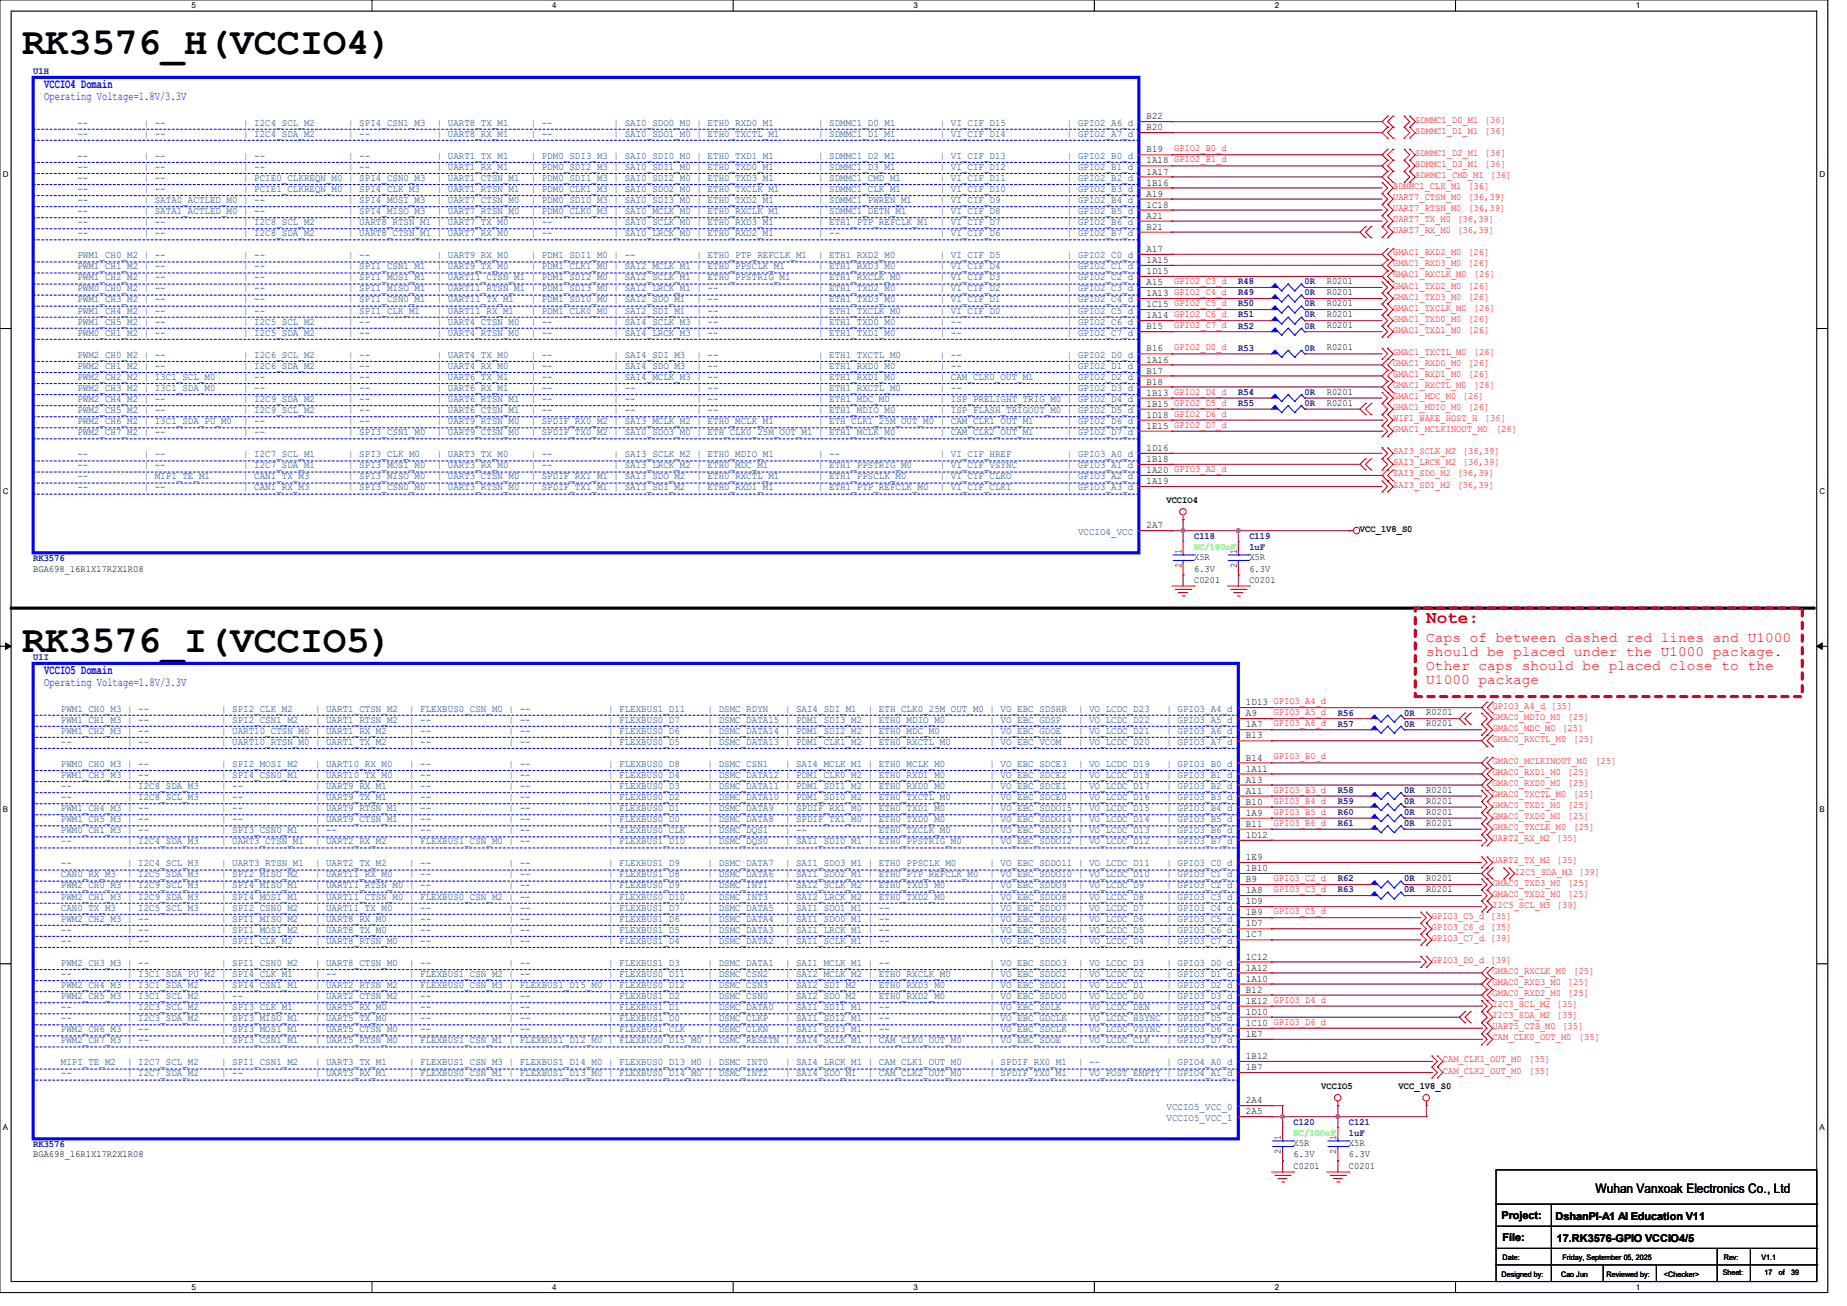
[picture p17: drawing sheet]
<svg xmlns="http://www.w3.org/2000/svg" width="297mm" height="210mm" viewBox="0 0 297 210" stroke-linecap="round" stroke-linejoin="round" font-family="sans-serif">
<defs><g id="words">
<g font-size="6.2">
<text x="3.6" y="8.8">RK3576_H(VCCIO4)</text>
<text x="3.6" y="104.8">RK3576_I(VCCIO5)</text>
</g>
<text font-size="2.8" fill="#f00" x="229.4" y="100.2">Note:</text>
<g font-size="2.3" fill="#f00">
<text x="229.4" y="103.2">Caps of between dashed red lines and U1000</text>
<text x="229.4" y="105.5">should be placed under the U1000 package.</text>
<text x="229.4" y="107.8">Other caps should be placed close to the</text>
<text x="229.4" y="110.1">U1000 package</text>
</g>
<g font-size="2.1" fill="#00f">
<text x="7.1" y="14.2">VCCIO4 Domain</text>
<text x="7.1" y="108.4">VCCIO5 Domain</text>
</g>
<text font-size="2.1" x="256.6" y="191.9">Wuhan Vanxoak Electronics Co., Ltd</text>
<g font-size="1.9" fill="#00f">
<text x="7.1" y="16.1">Operating Voltage=1.8V/3.3V</text>
<text x="7.1" y="110.3">Operating Voltage=1.8V/3.3V</text>
</g>
<g font-size="1.7">
<text x="241.5" y="196">Project:</text>
<text x="250.1" y="196.1">DshanPI-A1 AI Education V11</text>
<text x="241.6" y="199.5">File:</text>
<text x="250.4" y="199.7">17.RK3576-GPIO VCCIO4/5</text>
</g>
<g font-size="1.6" fill="#00007f">
<text x="5.3" y="11.9">U1H</text>
<text x="199.1" y="45.7">R48</text>
<text x="199.1" y="47.5">R49</text>
<text x="209.8" y="45.7">0R</text>
<text x="209.8" y="47.5">0R</text>
<text x="199.1" y="51.1">R51</text>
<text x="199.1" y="52.8">R52</text>
<text x="199.1" y="49.3">R50</text>
<text x="209.8" y="51.1">0R</text>
<text x="209.8" y="52.8">0R</text>
<text x="209.8" y="49.3">0R</text>
<text x="199.1" y="56.4">R53</text>
<text x="209.8" y="56.4">0R</text>
<text x="199.1" y="63.5">R54</text>
<text x="199.1" y="65.3">R55</text>
<text x="209.8" y="63.5">0R</text>
<text x="209.8" y="65.3">0R</text>
<text x="192" y="86.6">C118</text>
<text x="200.9" y="86.6">C119</text>
<text x="200.9" y="88.4">1uF</text>
<text x="5.3" y="90.2">RK3576</text>
<text x="5.3" y="106.2">U1I</text>
<text x="215.1" y="116.8">R57</text>
<text x="215.1" y="115.1">R56</text>
<text x="225.8" y="116.8">0R</text>
<text x="225.8" y="115.1">0R</text>
<text x="215.1" y="131.1">R60</text>
<text x="215.1" y="127.5">R58</text>
<text x="215.1" y="129.3">R59</text>
<text x="225.8" y="131.1">0R</text>
<text x="225.8" y="127.5">0R</text>
<text x="225.8" y="129.3">0R</text>
<text x="215.1" y="132.8">R61</text>
<text x="225.8" y="132.8">0R</text>
<text x="215.1" y="141.7">R62</text>
<text x="215.1" y="143.5">R63</text>
<text x="225.8" y="141.7">0R</text>
<text x="225.8" y="143.5">0R</text>
<text x="5.3" y="184.4">RK3576</text>
<text x="208" y="180.8">C120</text>
<text x="216.9" y="180.8">C121</text>
<text x="216.9" y="182.6">1uF</text>
</g>
<g font-size="1.6" fill="#003f7f">
<text x="12.4" y="20.2">--</text>
<text x="12.4" y="22">--</text>
<text x="23.1" y="20.2">| --</text>
<text x="23.1" y="22">| --</text>
<text x="39.1" y="20.2">| I2C4_SCL_M2</text>
<text x="39.1" y="22">| I2C4_SDA_M2</text>
<text x="56" y="20.2">| SPI4_CSN1_M3</text>
<text x="56" y="22">| --</text>
<text x="70.2" y="20.2">| UART8_TX_M1</text>
<text x="70.2" y="22">| UART8_RX_M1</text>
<text x="85.3" y="20.2">| --</text>
<text x="85.3" y="22">| --</text>
<text x="98.7" y="20.2">| SAI0_SDO0_M0 | ETH0_RXD0_M1</text>
<text x="98.7" y="22">| SAI0_SDO1_M0 | ETH0_TXCTL_M1</text>
<text x="131.6" y="20.2">| SDMMC1_D0_M1</text>
<text x="131.6" y="22">| SDMMC1_D1_M1</text>
<text x="151.1" y="20.2">| VI_CIF_D15</text>
<text x="151.1" y="22">| VI_CIF_D14</text>
<text x="171.6" y="20.2">| GPIO2_A6_d</text>
<text x="171.6" y="22">| GPIO2_A7_d</text>
<text x="12.4" y="25.5">--</text>
<text x="12.4" y="27.3">--</text>
<text x="12.4" y="29.1">--</text>
<text x="23.1" y="25.5">| --</text>
<text x="23.1" y="27.3">| --</text>
<text x="23.1" y="29.1">| --</text>
<text x="39.1" y="25.5">| --</text>
<text x="39.1" y="27.3">| --</text>
<text x="39.1" y="29.1">| PCIE0_CLKREQN_M0 | SPI4_CSN0_M3</text>
<text x="56" y="25.5">| --</text>
<text x="56" y="27.3">| --</text>
<text x="70.2" y="25.5">| UART1_TX_M1</text>
<text x="70.2" y="27.3">| UART1_RX_M1</text>
<text x="70.2" y="29.1">| UART1_CTSN_M1</text>
<text x="85.3" y="25.5">| PDM0_SDI3_M3 | SAI0_SDI0_M0 | ETH0_TXD1_M1</text>
<text x="85.3" y="27.3">| PDM0_SDI2_M3 | SAI0_SDI1_M0 | ETH0_TXD0_M1</text>
<text x="85.3" y="29.1">| PDM0_SDI1_M3 | SAI0_SDI2_M0 | ETH0_TXD3_M1</text>
<text x="131.6" y="25.5">| SDMMC1_D2_M1</text>
<text x="131.6" y="27.3">| SDMMC1_D3_M1</text>
<text x="131.6" y="29.1">| SDMMC1_CMD_M1</text>
<text x="151.1" y="25.5">| VI_CIF_D13</text>
<text x="151.1" y="27.3">| VI_CIF_D12</text>
<text x="151.1" y="29.1">| VI_CIF_D11</text>
<text x="171.6" y="25.5">| GPIO2_B0_d</text>
<text x="171.6" y="27.3">| GPIO2_B1_d</text>
<text x="171.6" y="29.1">| GPIO2_B2_d</text>
<text x="12.4" y="30.9">--</text>
<text x="12.4" y="32.6">--</text>
<text x="12.4" y="34.4">--</text>
<text x="23.1" y="30.9">| --</text>
<text x="23.1" y="32.6">| SATA0_ACTLED_M0 | --</text>
<text x="23.1" y="34.4">| SATA1_ACTLED_M0 | --</text>
<text x="39.1" y="30.9">| PCIE1_CLKREQN_M0 | SPI4_CLK_M3</text>
<text x="56" y="32.6">| SPI4_MOSI_M3</text>
<text x="56" y="34.4">| SPI4_MISO_M3</text>
<text x="70.2" y="30.9">| UART1_RTSN_M1</text>
<text x="70.2" y="32.6">| UART7_CTSN_M0</text>
<text x="70.2" y="34.4">| UART7_RTSN_M0</text>
<text x="85.3" y="30.9">| PDM0_CLK1_M3 | SAI0_SDO2_M0 | ETH0_TXCLK_M1</text>
<text x="85.3" y="32.6">| PDM0_SDI0_M3 | SAI0_SDI3_M0 | ETH0_TXD2_M1</text>
<text x="85.3" y="34.4">| PDM0_CLK0_M3 | SAI0_MCLK_M0 | ETH0_RXCLK_M1</text>
<text x="131.6" y="30.9">| SDMMC1_CLK_M1</text>
<text x="131.6" y="32.6">| SDMMC1_PWREN_M1</text>
<text x="131.6" y="34.4">| SDMMC1_DETN_M1</text>
<text x="151.1" y="30.9">| VI_CIF_D10</text>
<text x="151.1" y="32.6">| VI_CIF_D9</text>
<text x="151.1" y="34.4">| VI_CIF_D8</text>
<text x="171.6" y="30.9">| GPIO2_B3_d</text>
<text x="171.6" y="32.6">| GPIO2_B4_d</text>
<text x="171.6" y="34.4">| GPIO2_B5_d</text>
<text x="12.4" y="36.2">--</text>
<text x="12.4" y="38">--</text>
<text x="12.4" y="41.5">PWM1_CH0_M2 | --</text>
<text x="23.1" y="36.2">| --</text>
<text x="23.1" y="38">| --</text>
<text x="39.1" y="36.2">| I2C8_SCL_M2</text>
<text x="39.1" y="38">| I2C8_SDA_M2</text>
<text x="39.1" y="41.5">| --</text>
<text x="56" y="36.2">| UART8_RTSN_M1 | UART7_TX_M0</text>
<text x="56" y="38">| UART8_CTSN_M1 | UART7_RX_M0</text>
<text x="56" y="41.5">| --</text>
<text x="70.2" y="41.5">| UART9_RX_M0</text>
<text x="85.3" y="36.2">| --</text>
<text x="85.3" y="38">| --</text>
<text x="85.3" y="41.5">| PDM1_SDI1_M0 | --</text>
<text x="98.7" y="36.2">| SAI0_SCLK_M0 | ETH0_RXD3_M1</text>
<text x="98.7" y="38">| SAI0_LRCK_M0 | ETH0_RXD2_M1</text>
<text x="112" y="41.5">| ETH0_PTP_REFCLK_M1</text>
<text x="131.6" y="36.2">| ETH1_PTP_REFCLK_M1</text>
<text x="131.6" y="38">| --</text>
<text x="131.6" y="41.5">| ETH1_RXD2_M0</text>
<text x="151.1" y="36.2">| VI_CIF_D7</text>
<text x="151.1" y="38">| VI_CIF_D6</text>
<text x="151.1" y="41.5">| VI_CIF_D5</text>
<text x="171.6" y="36.2">| GPIO2_B6_d</text>
<text x="171.6" y="38">| GPIO2_B7_d</text>
<text x="171.6" y="41.5">| GPIO2_C0_d</text>
<text x="12.4" y="43.3">PWM1_CH1_M2 | --</text>
<text x="12.4" y="45.1">PWM1_CH2_M2 | --</text>
<text x="12.4" y="46.9">PWM0_CH0_M2 | --</text>
<text x="39.1" y="43.3">| --</text>
<text x="39.1" y="45.1">| --</text>
<text x="39.1" y="46.9">| --</text>
<text x="56" y="43.3">| SPI1_CSN1_M1</text>
<text x="56" y="45.1">| SPI1_MOSI_M1</text>
<text x="56" y="46.9">| SPI1_MISO_M1</text>
<text x="70.2" y="43.3">| UART9_TX_M0</text>
<text x="70.2" y="45.1">| UART11_CTSN_M1 | PDM1_SDI2_M0 | SAI2_SCLK_M1 | ETH0_PPSTRIG_M1</text>
<text x="70.2" y="46.9">| UART11_RTSN_M1 | PDM1_SDI3_M0 | SAI2_LRCK_M1 | --</text>
<text x="85.3" y="43.3">| PDM1_CLK1_M0 | SAI2_MCLK_M1 | ETH0_PPSCLK_M1</text>
<text x="131.6" y="43.3">| ETH1_RXD3_M0</text>
<text x="131.6" y="45.1">| ETH1_RXCLK_M0</text>
<text x="131.6" y="46.9">| ETH1_TXD2_M0</text>
<text x="151.1" y="43.3">| VI_CIF_D4</text>
<text x="151.1" y="45.1">| VI_CIF_D3</text>
<text x="151.1" y="46.9">| VI_CIF_D2</text>
<text x="171.6" y="43.3">| GPIO2_C1_d</text>
<text x="171.6" y="45.1">| GPIO2_C2_d</text>
<text x="171.6" y="46.9">| GPIO2_C3_d</text>
<text x="12.4" y="48.6">PWM1_CH3_M2 | --</text>
<text x="12.4" y="50.4">PWM1_CH4_M2 | --</text>
<text x="12.4" y="52.2">PWM1_CH5_M2 | --</text>
<text x="12.4" y="54">PWM0_CH1_M2 | --</text>
<text x="39.1" y="48.6">| --</text>
<text x="39.1" y="50.4">| --</text>
<text x="39.1" y="52.2">| I2C5_SCL_M2</text>
<text x="39.1" y="54">| I2C5_SDA_M2</text>
<text x="56" y="48.6">| SPI1_CSN0_M1</text>
<text x="56" y="50.4">| SPI1_CLK_M1</text>
<text x="56" y="52.2">| --</text>
<text x="56" y="54">| --</text>
<text x="70.2" y="48.6">| UART11_TX_M1</text>
<text x="70.2" y="50.4">| UART11_RX_M1</text>
<text x="70.2" y="52.2">| UART4_CTSN_M0</text>
<text x="70.2" y="54">| UART4_RTSN_M0</text>
<text x="85.3" y="48.6">| PDM1_SDI0_M0 | SAI2_SDO_M1</text>
<text x="85.3" y="50.4">| PDM1_CLK0_M0 | SAI2_SDI_M1</text>
<text x="85.3" y="52.2">| --</text>
<text x="85.3" y="54">| --</text>
<text x="98.7" y="52.2">| SAI4_SCLK_M3 | --</text>
<text x="98.7" y="54">| SAI4_LRCK_M3 | --</text>
<text x="112" y="48.6">| --</text>
<text x="112" y="50.4">| --</text>
<text x="131.6" y="48.6">| ETH1_TXD3_M0</text>
<text x="131.6" y="50.4">| ETH1_TXCLK_M0</text>
<text x="131.6" y="52.2">| ETH1_TXD0_M0</text>
<text x="131.6" y="54">| ETH1_TXD1_M0</text>
<text x="151.1" y="48.6">| VI_CIF_D1</text>
<text x="151.1" y="50.4">| VI_CIF_D0</text>
<text x="151.1" y="52.2">| --</text>
<text x="151.1" y="54">| --</text>
<text x="171.6" y="48.6">| GPIO2_C4_d</text>
<text x="171.6" y="50.4">| GPIO2_C5_d</text>
<text x="171.6" y="52.2">| GPIO2_C6_d</text>
<text x="171.6" y="54">| GPIO2_C7_d</text>
<text x="12.4" y="57.5">PWM2_CH0_M2 | --</text>
<text x="12.4" y="59.3">PWM2_CH1_M2 | --</text>
<text x="39.1" y="57.5">| I2C6_SCL_M2</text>
<text x="39.1" y="59.3">| I2C6_SDA_M2</text>
<text x="56" y="57.5">| --</text>
<text x="56" y="59.3">| --</text>
<text x="70.2" y="57.5">| UART4_TX_M0</text>
<text x="70.2" y="59.3">| UART4_RX_M0</text>
<text x="85.3" y="57.5">| --</text>
<text x="85.3" y="59.3">| --</text>
<text x="98.7" y="57.5">| SAI4_SDI_M3</text>
<text x="98.7" y="59.3">| SAI4_SDO_M3</text>
<text x="112" y="57.5">| --</text>
<text x="112" y="59.3">| --</text>
<text x="131.6" y="57.5">| ETH1_TXCTL_M0</text>
<text x="131.6" y="59.3">| ETH1_RXD0_M0</text>
<text x="151.1" y="57.5">| --</text>
<text x="151.1" y="59.3">| --</text>
<text x="171.6" y="57.5">| GPIO2_D0_d</text>
<text x="171.6" y="59.3">| GPIO2_D1_d</text>
<text x="12.4" y="61.1">PWM2_CH2_M2 | I3C1_SCL_M0</text>
<text x="12.4" y="62.9">PWM2_CH3_M2 | I3C1_SDA_M0</text>
<text x="12.4" y="64.6">PWM2_CH4_M2 | --</text>
<text x="39.1" y="61.1">| --</text>
<text x="39.1" y="62.9">| --</text>
<text x="39.1" y="64.6">| I2C9_SDA_M2</text>
<text x="56" y="61.1">| --</text>
<text x="56" y="62.9">| --</text>
<text x="56" y="64.6">| --</text>
<text x="70.2" y="61.1">| UART6_TX_M1</text>
<text x="70.2" y="62.9">| UART6_RX_M1</text>
<text x="70.2" y="64.6">| UART6_RTSN_M1</text>
<text x="85.3" y="61.1">| --</text>
<text x="85.3" y="62.9">| --</text>
<text x="85.3" y="64.6">| --</text>
<text x="98.7" y="61.1">| SAI4_MCLK_M3 | --</text>
<text x="98.7" y="62.9">| --</text>
<text x="98.7" y="64.6">| --</text>
<text x="112" y="62.9">| --</text>
<text x="112" y="64.6">| --</text>
<text x="131.6" y="61.1">| ETH1_RXD1_M0</text>
<text x="131.6" y="62.9">| ETH1_RXCTL_M0</text>
<text x="131.6" y="64.6">| ETH1_MDC_M0</text>
<text x="151.1" y="61.1">| CAM_CLK0_OUT_M1</text>
<text x="151.1" y="62.9">| --</text>
<text x="151.1" y="64.6">| ISP_PRELIGHT_TRIG_M0 | GPIO2_D4_d</text>
<text x="171.6" y="61.1">| GPIO2_D2_d</text>
<text x="171.6" y="62.9">| GPIO2_D3_d</text>
<text x="12.4" y="66.4">PWM2_CH5_M2 | --</text>
<text x="12.4" y="68.2">PWM2_CH6_M2 | I3C1_SDA_PU_M0</text>
<text x="12.4" y="70">PWM2_CH7_M2 | --</text>
<text x="39.1" y="66.4">| I2C9_SCL_M2</text>
<text x="39.1" y="68.2">| --</text>
<text x="39.1" y="70">| --</text>
<text x="56" y="66.4">| --</text>
<text x="56" y="68.2">| --</text>
<text x="56" y="70">| SPI3_CSN1_M0</text>
<text x="70.2" y="66.4">| UART6_CTSN_M1</text>
<text x="70.2" y="68.2">| UART9_RTSN_M0</text>
<text x="70.2" y="70">| UART9_CTSN_M0</text>
<text x="85.3" y="66.4">| --</text>
<text x="85.3" y="68.2">| SPDIF_RX0_M2 | SAI3_MCLK_M2 | ETH0_MCLK_M1</text>
<text x="85.3" y="70">| SPDIF_TX0_M2 | SAI0_SDO3_M0 | ETH_CLK0_25M_OUT_M1 | ETH1_MCLK_M0</text>
<text x="98.7" y="66.4">| --</text>
<text x="112" y="66.4">| --</text>
<text x="131.6" y="66.4">| ETH1_MDIO_M0</text>
<text x="131.6" y="68.2">| ETH_CLK1_25M_OUT_M0 | CAM_CLK1_OUT_M1</text>
<text x="151.1" y="66.4">| ISP_FLASH_TRIGOUT_M0 | GPIO2_D5_d</text>
<text x="151.1" y="70">| CAM_CLK2_OUT_M1</text>
<text x="171.6" y="68.2">| GPIO2_D6_d</text>
<text x="171.6" y="70">| GPIO2_D7_d</text>
<text x="12.4" y="73.5">--</text>
<text x="12.4" y="75.3">--</text>
<text x="12.4" y="77.1">--</text>
<text x="23.1" y="73.5">| --</text>
<text x="23.1" y="75.3">| --</text>
<text x="23.1" y="77.1">| MIPI_TE_M1</text>
<text x="39.1" y="73.5">| I2C7_SCL_M1</text>
<text x="39.1" y="75.3">| I2C7_SDA_M1</text>
<text x="39.1" y="77.1">| CAN1_TX_M3</text>
<text x="56" y="73.5">| SPI3_CLK_M0</text>
<text x="56" y="75.3">| SPI3_MOSI_M0</text>
<text x="56" y="77.1">| SPI3_MISO_M0</text>
<text x="70.2" y="73.5">| UART3_TX_M0</text>
<text x="70.2" y="75.3">| UART3_RX_M0</text>
<text x="70.2" y="77.1">| UART3_CTSN_M0</text>
<text x="85.3" y="73.5">| --</text>
<text x="85.3" y="75.3">| --</text>
<text x="85.3" y="77.1">| SPDIF_RX1_M1 | SAI3_SDO_M2</text>
<text x="98.7" y="73.5">| SAI3_SCLK_M2 | ETH0_MDIO_M1</text>
<text x="98.7" y="75.3">| SAI3_LRCK_M2 | ETH0_MDC_M1</text>
<text x="112" y="77.1">| ETH0_RXCTL_M1</text>
<text x="131.6" y="73.5">| --</text>
<text x="131.6" y="75.3">| ETH1_PPSTRIG_M0</text>
<text x="131.6" y="77.1">| ETH1_PPSCLK_M0</text>
<text x="151.1" y="73.5">| VI_CIF_HREF</text>
<text x="151.1" y="75.3">| VI_CIF_VSYNC</text>
<text x="151.1" y="77.1">| VI_CIF_CLKO</text>
<text x="171.6" y="73.5">| GPIO3_A0_d</text>
<text x="171.6" y="75.3">| GPIO3_A1_d</text>
<text x="171.6" y="77.1">| GPIO3_A2_d</text>
<text x="12.4" y="78.9">--</text>
<text x="23.1" y="78.9">| --</text>
<text x="39.1" y="78.9">| CAN1_RX_M3</text>
<text x="56" y="78.9">| SPI3_CSN0_M0</text>
<text x="70.2" y="78.9">| UART3_RTSN_M0</text>
<text x="85.3" y="78.9">| SPDIF_TX1_M1 | SAI3_SDI_M2</text>
<text x="112" y="78.9">| ETH0_RXD1_M1</text>
<text x="131.6" y="78.9">| ETH1_PTP_REFCLK_M0</text>
<text x="151.1" y="78.9">| VI_CIF_CLKI</text>
<text x="171.6" y="78.9">| GPIO3_A3_d</text>
<text x="173.4" y="86">VCCIO4_VCC</text>
<text x="9.8" y="114.4">PWM1_CH0_M3 | --</text>
<text x="9.8" y="116.2">PWM1_CH1_M3 | --</text>
<text x="9.8" y="118">PWM1_CH2_M3 | --</text>
<text x="9.8" y="119.8">--</text>
<text x="20.4" y="119.8">| --</text>
<text x="35.6" y="114.4">| SPI2_CLK_M2</text>
<text x="35.6" y="116.2">| SPI2_CSN1_M2</text>
<text x="35.6" y="118">| UART10_CTSN_M0 | UART1_RX_M2</text>
<text x="35.6" y="119.8">| UART10_RTSN_M0 | UART1_TX_M2</text>
<text x="50.7" y="114.4">| UART1_CTSN_M2</text>
<text x="50.7" y="116.2">| UART1_RTSN_M2</text>
<text x="65.8" y="114.4">| FLEXBUS0_CSN_M0 | --</text>
<text x="65.8" y="116.2">| --</text>
<text x="65.8" y="118">| --</text>
<text x="65.8" y="119.8">| --</text>
<text x="81.8" y="116.2">| --</text>
<text x="81.8" y="118">| --</text>
<text x="81.8" y="119.8">| --</text>
<text x="97.8" y="114.4">| FLEXBUS1_D11</text>
<text x="97.8" y="116.2">| FLEXBUS0_D7</text>
<text x="97.8" y="118">| FLEXBUS0_D6</text>
<text x="97.8" y="119.8">| FLEXBUS0_D5</text>
<text x="113.8" y="114.4">| DSMC_RDYN</text>
<text x="113.8" y="116.2">| DSMC_DATA15 | PDM1_SDI3_M2 | ETH0_MDIO_M0</text>
<text x="113.8" y="118">| DSMC_DATA14 | PDM1_SDI2_M2 | ETH0_MDC_M0</text>
<text x="113.8" y="119.8">| DSMC_DATA13 | PDM1_CLK1_M2 | ETH0_RXCTL_M0</text>
<text x="126.2" y="114.4">| SAI4_SDI_M1</text>
<text x="139.6" y="114.4">| ETH_CLK0_25M_OUT_M0 | VO_EBC_SDSHR</text>
<text x="159.1" y="116.2">| VO_EBC_GDSP</text>
<text x="159.1" y="118">| VO_EBC_GDOE</text>
<text x="159.1" y="119.8">| VO_EBC_VCOM</text>
<text x="173.4" y="114.4">| VO_LCDC_D23</text>
<text x="173.4" y="116.2">| VO_LCDC_D22</text>
<text x="173.4" y="118">| VO_LCDC_D21</text>
<text x="173.4" y="119.8">| VO_LCDC_D20</text>
<text x="187.6" y="114.4">| GPIO3_A4_d</text>
<text x="187.6" y="116.2">| GPIO3_A5_d</text>
<text x="187.6" y="118">| GPIO3_A6_d</text>
<text x="187.6" y="119.8">| GPIO3_A7_d</text>
<text x="9.8" y="123.3">PWM0_CH0_M3 | --</text>
<text x="9.8" y="125.1">PWM1_CH3_M3 | --</text>
<text x="35.6" y="123.3">| SPI2_MOSI_M2</text>
<text x="35.6" y="125.1">| SPI4_CSN0_M1</text>
<text x="50.7" y="123.3">| UART10_RX_M0</text>
<text x="50.7" y="125.1">| UART10_TX_M0</text>
<text x="65.8" y="123.3">| --</text>
<text x="65.8" y="125.1">| --</text>
<text x="81.8" y="123.3">| --</text>
<text x="81.8" y="125.1">| --</text>
<text x="97.8" y="123.3">| FLEXBUS0_D8</text>
<text x="97.8" y="125.1">| FLEXBUS0_D4</text>
<text x="113.8" y="123.3">| DSMC_CSN1</text>
<text x="113.8" y="125.1">| DSMC_DATA12 | PDM1_CLK0_M2 | ETH0_RXD1_M0</text>
<text x="126.2" y="123.3">| SAI4_MCLK_M1 | ETH0_MCLK_M0</text>
<text x="159.1" y="123.3">| VO_EBC_SDCE3</text>
<text x="159.1" y="125.1">| VO_EBC_SDCE2</text>
<text x="173.4" y="123.3">| VO_LCDC_D19</text>
<text x="173.4" y="125.1">| VO_LCDC_D18</text>
<text x="187.6" y="123.3">| GPIO3_B0_d</text>
<text x="187.6" y="125.1">| GPIO3_B1_d</text>
<text x="9.8" y="126.9">--</text>
<text x="9.8" y="128.7">--</text>
<text x="9.8" y="130.4">PWM1_CH4_M3 | --</text>
<text x="20.4" y="126.9">| I2C8_SDA_M3</text>
<text x="20.4" y="128.7">| I2C8_SCL_M3</text>
<text x="35.6" y="126.9">| --</text>
<text x="35.6" y="128.7">| --</text>
<text x="35.6" y="130.4">| --</text>
<text x="50.7" y="126.9">| UART9_RX_M1</text>
<text x="50.7" y="128.7">| UART9_TX_M1</text>
<text x="50.7" y="130.4">| UART9_RTSN_M1</text>
<text x="65.8" y="126.9">| --</text>
<text x="65.8" y="128.7">| --</text>
<text x="65.8" y="130.4">| --</text>
<text x="81.8" y="126.9">| --</text>
<text x="81.8" y="128.7">| --</text>
<text x="81.8" y="130.4">| --</text>
<text x="97.8" y="126.9">| FLEXBUS0_D3</text>
<text x="97.8" y="128.7">| FLEXBUS0_D2</text>
<text x="97.8" y="130.4">| FLEXBUS0_D1</text>
<text x="113.8" y="126.9">| DSMC_DATA11 | PDM1_SDI1_M2 | ETH0_RXD0_M0</text>
<text x="113.8" y="128.7">| DSMC_DATA10 | PDM1_SDI0_M2 | ETH0_TXCTL_M0</text>
<text x="113.8" y="130.4">| DSMC_DATA9</text>
<text x="126.2" y="130.4">| SPDIF_RX1_M0 | ETH0_TXD1_M0</text>
<text x="159.1" y="126.9">| VO_EBC_SDCE1</text>
<text x="159.1" y="128.7">| VO_EBC_SDCE0</text>
<text x="159.1" y="130.4">| VO_EBC_SDDO15 | VO_LCDC_D15</text>
<text x="173.4" y="126.9">| VO_LCDC_D17</text>
<text x="173.4" y="128.7">| VO_LCDC_D16</text>
<text x="187.6" y="126.9">| GPIO3_B2_d</text>
<text x="187.6" y="128.7">| GPIO3_B3_d</text>
<text x="187.6" y="130.4">| GPIO3_B4_d</text>
<text x="9.8" y="132.2">PWM1_CH5_M3 | --</text>
<text x="9.8" y="134">PWM0_CH1_M3 | --</text>
<text x="9.8" y="135.8">--</text>
<text x="20.4" y="135.8">| I2C4_SDA_M3</text>
<text x="35.6" y="132.2">| --</text>
<text x="35.6" y="134">| SPI3_CSN0_M1</text>
<text x="35.6" y="135.8">| UART3_CTSN_M1</text>
<text x="50.7" y="132.2">| UART9_CTSN_M1</text>
<text x="50.7" y="134">| --</text>
<text x="50.7" y="135.8">| UART2_RX_M2</text>
<text x="65.8" y="132.2">| --</text>
<text x="65.8" y="134">| --</text>
<text x="65.8" y="135.8">| FLEXBUS1_CSN_M0 | --</text>
<text x="81.8" y="132.2">| --</text>
<text x="81.8" y="134">| --</text>
<text x="97.8" y="132.2">| FLEXBUS0_D0</text>
<text x="97.8" y="134">| FLEXBUS0_CLK</text>
<text x="97.8" y="135.8">| FLEXBUS1_D10</text>
<text x="113.8" y="132.2">| DSMC_DATA8</text>
<text x="113.8" y="134">| DSMC_DQS1</text>
<text x="113.8" y="135.8">| DSMC_DQS0</text>
<text x="126.2" y="132.2">| SPDIF_TX1_M0 | ETH0_TXD0_M0</text>
<text x="126.2" y="134">| --</text>
<text x="126.2" y="135.8">| SAI1_SDI0_M1 | ETH0_PPSTRIG_M0</text>
<text x="139.6" y="134">| ETH0_TXCLK_M0</text>
<text x="159.1" y="132.2">| VO_EBC_SDDO14 | VO_LCDC_D14</text>
<text x="159.1" y="134">| VO_EBC_SDDO13 | VO_LCDC_D13</text>
<text x="159.1" y="135.8">| VO_EBC_SDDO12 | VO_LCDC_D12</text>
<text x="187.6" y="132.2">| GPIO3_B5_d</text>
<text x="187.6" y="134">| GPIO3_B6_d</text>
<text x="187.6" y="135.8">| GPIO3_B7_d</text>
<text x="9.8" y="139.3">--</text>
<text x="9.8" y="141.1">CAN0_RX_M3</text>
<text x="9.8" y="142.9">PWM2_CH0_M3 | I2C9_SCL_M3</text>
<text x="20.4" y="139.3">| I2C4_SCL_M3</text>
<text x="20.4" y="141.1">| I2C5_SDA_M3</text>
<text x="35.6" y="139.3">| UART3_RTSN_M1</text>
<text x="35.6" y="141.1">| SPI2_MISO_M2</text>
<text x="35.6" y="142.9">| SPI4_MISO_M1</text>
<text x="50.7" y="139.3">| UART2_TX_M2</text>
<text x="50.7" y="141.1">| UART11_RX_M0</text>
<text x="50.7" y="142.9">| UART11_RTSN_M0 | --</text>
<text x="65.8" y="139.3">| --</text>
<text x="65.8" y="141.1">| --</text>
<text x="81.8" y="139.3">| --</text>
<text x="81.8" y="141.1">| --</text>
<text x="81.8" y="142.9">| --</text>
<text x="97.8" y="139.3">| FLEXBUS1_D9</text>
<text x="97.8" y="141.1">| FLEXBUS1_D8</text>
<text x="97.8" y="142.9">| FLEXBUS0_D9</text>
<text x="113.8" y="139.3">| DSMC_DATA7</text>
<text x="113.8" y="141.1">| DSMC_DATA6</text>
<text x="113.8" y="142.9">| DSMC_INT1</text>
<text x="126.2" y="139.3">| SAI1_SDO3_M1 | ETH0_PPSCLK_M0</text>
<text x="126.2" y="141.1">| SAI1_SDO2_M1 | ETH0_PTP_REFCLK_M0</text>
<text x="126.2" y="142.9">| SAI2_SCLK_M2 | ETH0_TXD3_M0</text>
<text x="159.1" y="139.3">| VO_EBC_SDDO11 | VO_LCDC_D11</text>
<text x="159.1" y="141.1">| VO_EBC_SDDO10 | VO_LCDC_D10</text>
<text x="159.1" y="142.9">| VO_EBC_SDDO9</text>
<text x="173.4" y="142.9">| VO_LCDC_D9</text>
<text x="187.6" y="139.3">| GPIO3_C0_d</text>
<text x="187.6" y="141.1">| GPIO3_C1_d</text>
<text x="187.6" y="142.9">| GPIO3_C2_d</text>
<text x="9.8" y="144.7">PWM2_CH1_M3 | I2C9_SDA_M3</text>
<text x="9.8" y="146.4">CAN0_TX_M3</text>
<text x="9.8" y="148.2">PWM2_CH2_M3 | --</text>
<text x="9.8" y="150">--</text>
<text x="20.4" y="146.4">| I2C5_SCL_M3</text>
<text x="20.4" y="150">| --</text>
<text x="35.6" y="144.7">| SPI4_MOSI_M1</text>
<text x="35.6" y="146.4">| SPI2_CSN0_M2</text>
<text x="35.6" y="148.2">| SPI1_MISO_M2</text>
<text x="35.6" y="150">| SPI1_MOSI_M2</text>
<text x="50.7" y="144.7">| UART11_CTSN_M0 | FLEXBUS0_CSN_M2 | --</text>
<text x="50.7" y="146.4">| UART11_TX_M0</text>
<text x="50.7" y="148.2">| UART8_RX_M0</text>
<text x="50.7" y="150">| UART8_TX_M0</text>
<text x="65.8" y="146.4">| --</text>
<text x="65.8" y="148.2">| --</text>
<text x="65.8" y="150">| --</text>
<text x="81.8" y="146.4">| --</text>
<text x="81.8" y="148.2">| --</text>
<text x="81.8" y="150">| --</text>
<text x="97.8" y="144.7">| FLEXBUS0_D10</text>
<text x="97.8" y="146.4">| FLEXBUS1_D7</text>
<text x="97.8" y="148.2">| FLEXBUS1_D6</text>
<text x="97.8" y="150">| FLEXBUS1_D5</text>
<text x="113.8" y="144.7">| DSMC_INT3</text>
<text x="113.8" y="146.4">| DSMC_DATA5</text>
<text x="113.8" y="148.2">| DSMC_DATA4</text>
<text x="113.8" y="150">| DSMC_DATA3</text>
<text x="126.2" y="144.7">| SAI2_LRCK_M2 | ETH0_TXD2_M0</text>
<text x="126.2" y="146.4">| SAI1_SDO1_M1 | --</text>
<text x="126.2" y="148.2">| SAI1_SDO0_M1 | --</text>
<text x="126.2" y="150">| SAI1_LRCK_M1 | --</text>
<text x="159.1" y="144.7">| VO_EBC_SDDO8</text>
<text x="159.1" y="146.4">| VO_EBC_SDDO7</text>
<text x="159.1" y="148.2">| VO_EBC_SDDO6</text>
<text x="159.1" y="150">| VO_EBC_SDDO5</text>
<text x="173.4" y="144.7">| VO_LCDC_D8</text>
<text x="173.4" y="146.4">| VO_LCDC_D7</text>
<text x="173.4" y="148.2">| VO_LCDC_D6</text>
<text x="173.4" y="150">| VO_LCDC_D5</text>
<text x="187.6" y="144.7">| GPIO3_C3_d</text>
<text x="187.6" y="146.4">| GPIO3_C4_d</text>
<text x="187.6" y="148.2">| GPIO3_C5_d</text>
<text x="187.6" y="150">| GPIO3_C6_d</text>
<text x="9.8" y="151.8">--</text>
<text x="9.8" y="155.3">PWM2_CH3_M3 | --</text>
<text x="20.4" y="151.8">| --</text>
<text x="35.6" y="151.8">| SPI1_CLK_M2</text>
<text x="35.6" y="155.3">| SPI1_CSN0_M2</text>
<text x="50.7" y="151.8">| UART8_RTSN_M0</text>
<text x="50.7" y="155.3">| UART8_CTSN_M0</text>
<text x="65.8" y="151.8">| --</text>
<text x="65.8" y="155.3">| --</text>
<text x="81.8" y="151.8">| --</text>
<text x="81.8" y="155.3">| --</text>
<text x="97.8" y="151.8">| FLEXBUS1_D4</text>
<text x="97.8" y="155.3">| FLEXBUS1_D3</text>
<text x="113.8" y="151.8">| DSMC_DATA2</text>
<text x="113.8" y="155.3">| DSMC_DATA1</text>
<text x="126.2" y="151.8">| SAI1_SCLK_M1 | --</text>
<text x="126.2" y="155.3">| SAI1_MCLK_M1 | --</text>
<text x="159.1" y="151.8">| VO_EBC_SDDO4</text>
<text x="159.1" y="155.3">| VO_EBC_SDDO3</text>
<text x="173.4" y="151.8">| VO_LCDC_D4</text>
<text x="173.4" y="155.3">| VO_LCDC_D3</text>
<text x="187.6" y="151.8">| GPIO3_C7_d</text>
<text x="187.6" y="155.3">| GPIO3_D0_d</text>
<text x="9.8" y="157.1">--</text>
<text x="9.8" y="158.9">PWM2_CH4_M3 | I3C1_SDA_M2</text>
<text x="9.8" y="160.7">PWM2_CH5_M3 | I3C1_SCL_M2</text>
<text x="20.4" y="157.1">| I3C1_SDA_PU_M2 | SPI4_CLK_M1</text>
<text x="35.6" y="158.9">| SPI4_CSN1_M1</text>
<text x="35.6" y="160.7">| --</text>
<text x="50.7" y="157.1">| --</text>
<text x="50.7" y="158.9">| UART2_RTSN_M2</text>
<text x="50.7" y="160.7">| UART2_CTSN_M2</text>
<text x="65.8" y="157.1">| FLEXBUS1_CSN_M2 | --</text>
<text x="65.8" y="158.9">| FLEXBUS0_CSN_M3 | FLEXBUS1_D15_M0 | FLEXBUS0_D12</text>
<text x="65.8" y="160.7">| --</text>
<text x="81.8" y="160.7">| --</text>
<text x="97.8" y="157.1">| FLEXBUS0_D11</text>
<text x="97.8" y="160.7">| FLEXBUS1_D2</text>
<text x="113.8" y="157.1">| DSMC_CSN2</text>
<text x="113.8" y="158.9">| DSMC_CSN3</text>
<text x="113.8" y="160.7">| DSMC_CSN0</text>
<text x="126.2" y="157.1">| SAI2_MCLK_M2 | ETH0_RXCLK_M0</text>
<text x="126.2" y="158.9">| SAI2_SDI_M2</text>
<text x="126.2" y="160.7">| SAI2_SDO_M2</text>
<text x="139.6" y="158.9">| ETH0_RXD3_M0</text>
<text x="139.6" y="160.7">| ETH0_RXD2_M0</text>
<text x="159.1" y="157.1">| VO_EBC_SDDO2</text>
<text x="159.1" y="158.9">| VO_EBC_SDDO1</text>
<text x="159.1" y="160.7">| VO_EBC_SDDO0</text>
<text x="173.4" y="157.1">| VO_LCDC_D2</text>
<text x="173.4" y="158.9">| VO_LCDC_D1</text>
<text x="173.4" y="160.7">| VO_LCDC_D0</text>
<text x="187.6" y="157.1">| GPIO3_D1_d</text>
<text x="187.6" y="158.9">| GPIO3_D2_d</text>
<text x="187.6" y="160.7">| GPIO3_D3_d</text>
<text x="9.8" y="162.4">--</text>
<text x="9.8" y="164.2">--</text>
<text x="9.8" y="166">PWM2_CH6_M3 | --</text>
<text x="9.8" y="167.8">PWM2_CH7_M3 | --</text>
<text x="20.4" y="162.4">| I2C3_SCL_M2</text>
<text x="20.4" y="164.2">| I2C3_SDA_M2</text>
<text x="35.6" y="162.4">| SPI3_CLK_M1</text>
<text x="35.6" y="164.2">| SPI3_MISO_M1</text>
<text x="35.6" y="166">| SPI3_MOSI_M1</text>
<text x="35.6" y="167.8">| SPI3_CSN1_M1</text>
<text x="50.7" y="162.4">| UART5_RX_M0</text>
<text x="50.7" y="164.2">| UART5_TX_M0</text>
<text x="50.7" y="166">| UART5_CTSN_M0</text>
<text x="50.7" y="167.8">| UART5_RTSN_M0</text>
<text x="65.8" y="162.4">| --</text>
<text x="65.8" y="164.2">| --</text>
<text x="65.8" y="166">| --</text>
<text x="65.8" y="167.8">| FLEXBUS1_CSN_M1 | FLEXBUS1_D12_M0 | FLEXBUS0_D15_M0 | DSMC_RESETN | SAI4_SCLK_M1 | CAM_CLK0_OUT_M0</text>
<text x="81.8" y="162.4">| --</text>
<text x="81.8" y="164.2">| --</text>
<text x="81.8" y="166">| --</text>
<text x="97.8" y="162.4">| FLEXBUS1_D1</text>
<text x="97.8" y="164.2">| FLEXBUS1_D0</text>
<text x="97.8" y="166">| FLEXBUS1_CLK</text>
<text x="113.8" y="162.4">| DSMC_DATA0</text>
<text x="113.8" y="164.2">| DSMC_CLKP</text>
<text x="113.8" y="166">| DSMC_CLKN</text>
<text x="126.2" y="162.4">| SAI1_SDI1_M1 | --</text>
<text x="126.2" y="164.2">| SAI1_SDI2_M1 | --</text>
<text x="126.2" y="166">| SAI1_SDI3_M1 | --</text>
<text x="159.1" y="162.4">| VO_EBC_SDLE</text>
<text x="159.1" y="164.2">| VO_EBC_GDCLK</text>
<text x="159.1" y="166">| VO_EBC_SDCLK</text>
<text x="159.1" y="167.8">| VO_EBC_SDOE</text>
<text x="173.4" y="162.4">| VO_LCDC_DEN</text>
<text x="173.4" y="164.2">| VO_LCDC_HSYNC | GPIO3_D5_d</text>
<text x="173.4" y="166">| VO_LCDC_VSYNC | GPIO3_D6_d</text>
<text x="173.4" y="167.8">| VO_LCDC_CLK</text>
<text x="187.6" y="162.4">| GPIO3_D4_d</text>
<text x="187.6" y="167.8">| GPIO3_D7_d</text>
<text x="9.8" y="171.3">MIPI_TE_M2</text>
<text x="9.8" y="173.1">--</text>
<text x="20.4" y="171.3">| I2C7_SCL_M2</text>
<text x="20.4" y="173.1">| I2C7_SDA_M2</text>
<text x="35.6" y="171.3">| SPI1_CSN1_M2</text>
<text x="35.6" y="173.1">| --</text>
<text x="50.7" y="171.3">| UART3_TX_M1</text>
<text x="50.7" y="173.1">| UART3_RX_M1</text>
<text x="65.8" y="171.3">| FLEXBUS1_CSN_M3 | FLEXBUS1_D14_M0 | FLEXBUS0_D13_M0 | DSMC_INT0</text>
<text x="65.8" y="173.1">| FLEXBUS0_CSN_M1 | FLEXBUS1_D13_M0 | FLEXBUS0_D14_M0 | DSMC_INT2</text>
<text x="126.2" y="171.3">| SAI4_LRCK_M1 | CAM_CLK1_OUT_M0</text>
<text x="126.2" y="173.1">| SAI4_SDO_M1</text>
<text x="139.6" y="173.1">| CAM_CLK2_OUT_M0</text>
<text x="159.1" y="171.3">| SPDIF_RX0_M1</text>
<text x="159.1" y="173.1">| SPDIF_TX0_M1</text>
<text x="173.4" y="171.3">| --</text>
<text x="173.4" y="173.1">| VO_POST_EMPTY | GPIO4_A1_d</text>
<text x="187.6" y="171.3">| GPIO4_A0_d</text>
<text x="187.6" y="178.4">VCCIO5_VCC_0</text>
<text x="187.6" y="180.2">VCCIO5_VCC_1</text>
</g>
<g font-size="1.6">
<text x="184.4" y="19.2">B22</text>
<text x="184.4" y="21">B20</text>
<text x="184.4" y="24.5">B19</text>
<text x="184.4" y="26.3">1A18 GPIO2_B1_d</text>
<text x="184.4" y="28.1">1A17</text>
<text x="184.4" y="29.8">1B16</text>
<text x="184.4" y="31.6">A19</text>
<text x="184.4" y="33.4">1C18</text>
<text x="184.4" y="35.2">A21</text>
<text x="184.4" y="37">B21</text>
<text x="184.4" y="40.5">A17</text>
<text x="184.4" y="42.3">1A15</text>
<text x="184.4" y="44.1">1D15</text>
<text x="184.4" y="45.8">A15</text>
<text x="184.4" y="47.6">1A13 GPIO2_C4_d</text>
<text x="213.4" y="45.7">R0201</text>
<text x="213.4" y="47.5">R0201</text>
<text x="184.4" y="49.4">1C15 GPIO2_C5_d</text>
<text x="184.4" y="51.2">1A14 GPIO2_C6_d</text>
<text x="184.4" y="53">B15</text>
<text x="213.4" y="51">R0201</text>
<text x="213.4" y="52.8">R0201</text>
<text x="213.4" y="49.2">R0201</text>
<text x="184.4" y="56.5">B16</text>
<text x="184.4" y="58.3">1A16</text>
<text x="213.4" y="56.3">R0201</text>
<text x="184.4" y="60.1">B17</text>
<text x="184.4" y="61.8">B18</text>
<text x="184.4" y="63.6">1B13 GPIO2_D4_d</text>
<text x="184.4" y="65.4">1B15 GPIO2_D5_d</text>
<text x="213.4" y="63.5">R0201</text>
<text x="213.4" y="65.2">R0201</text>
<text x="184.4" y="67.2">1D18 GPIO2_D6_d</text>
<text x="184.4" y="69">1E15 GPIO2_D7_d</text>
<text x="184.4" y="72.5">1D16</text>
<text x="184.4" y="74.3">1B18</text>
<text x="184.4" y="76.1">1A20 GPIO3_A2_d</text>
<text x="184.4" y="77.9">1A19</text>
<text x="187.6" y="80.9">VCCIO4</text>
<text x="184.4" y="85">2A7</text>
<text x="190" y="89.1" transform="rotate(-90 190 89.1)">1</text>
<text x="198.9" y="89.1" transform="rotate(-90 198.9 89.1)">1</text>
<text x="218.7" y="85.6">VCC_1V8_S0</text>
<text x="5.3" y="91.9">BGA698_16R1X17R2X1R08</text>
<text x="190" y="91.4" transform="rotate(-90 190 91.4)">2</text>
<text x="192" y="93.7">C0201</text>
<text x="192" y="90.1">X5R</text>
<text x="192" y="91.9">6.3V</text>
<text x="198.9" y="91.4" transform="rotate(-90 198.9 91.4)">2</text>
<text x="200.9" y="93.7">C0201</text>
<text x="200.9" y="90.1">X5R</text>
<text x="200.9" y="91.9">6.3V</text>
<text x="200.4" y="113.4">1D13 GPIO3_A4_d</text>
<text x="200.4" y="115.2">A9</text>
<text x="200.4" y="117">1A7</text>
<text x="200.4" y="118.7">B13</text>
<text x="229.4" y="116.8">R0201</text>
<text x="229.4" y="115">R0201</text>
<text x="200.4" y="122.3">B14</text>
<text x="200.4" y="124.1">1A11</text>
<text x="200.4" y="125.9">A13</text>
<text x="200.4" y="127.6">A11</text>
<text x="200.4" y="129.4">B10</text>
<text x="200.4" y="131.2">1A9</text>
<text x="229.4" y="131">R0201</text>
<text x="229.4" y="127.5">R0201</text>
<text x="229.4" y="129.2">R0201</text>
<text x="200.4" y="133">B11</text>
<text x="200.4" y="134.7">1D12</text>
<text x="229.4" y="132.8">R0201</text>
<text x="200.4" y="138.3">1E9</text>
<text x="200.4" y="140.1">1B10</text>
<text x="200.4" y="141.9">B9</text>
<text x="200.4" y="143.6">1A8</text>
<text x="229.4" y="141.7">R0201</text>
<text x="229.4" y="143.5">R0201</text>
<text x="200.4" y="145.4">1D9</text>
<text x="200.4" y="147.2">1B9</text>
<text x="200.4" y="149">1D7</text>
<text x="200.4" y="150.8">1C7</text>
<text x="200.4" y="154.3">1C12</text>
<text x="200.4" y="156.1">1A12</text>
<text x="200.4" y="157.9">1A10</text>
<text x="200.4" y="159.6">B12</text>
<text x="200.4" y="161.4">1E12 GPIO3_D4_d</text>
<text x="200.4" y="163.2">1D10</text>
<text x="200.4" y="165">1C10 GPIO3_D6_d</text>
<text x="200.4" y="166.8">1E7</text>
<text x="200.4" y="170.3">1B12</text>
<text x="200.4" y="172.1">1B7</text>
<text x="200.4" y="177.4">2A4</text>
<text x="200.4" y="179.2">2A5</text>
<text x="212.5" y="175.2">VCCIO5</text>
<text x="224.9" y="175.2">VCC_1V8_S0</text>
<text x="206" y="185.6" transform="rotate(-90 206 185.6)">2</text>
<text x="206" y="183.3" transform="rotate(-90 206 183.3)">1</text>
<text x="208" y="184.4">X5R</text>
<text x="214.9" y="185.6" transform="rotate(-90 214.9 185.6)">2</text>
<text x="214.9" y="183.3" transform="rotate(-90 214.9 183.3)">1</text>
<text x="216.9" y="184.4">X5R</text>
<text x="5.3" y="186.1">BGA698_16R1X17R2X1R08</text>
<text x="208" y="187.9">C0201</text>
<text x="208" y="186.1">6.3V</text>
<text x="216.9" y="187.9">C0201</text>
<text x="216.9" y="186.1">6.3V</text>
</g>
<g font-size="1.6" fill="#f00">
<text x="227.6" y="21.5">SDMMC1_D1_M1 [36]</text>
<text x="227.6" y="19.7">SDMMC1_D0_M1 [36]</text>
<text x="188.8" y="24.3">GPIO2_B0_d</text>
<text x="227.6" y="26.8">SDMMC1_D3_M1 [36]</text>
<text x="227.6" y="25.1">SDMMC1_D2_M1 [36]</text>
<text x="227.6" y="28.6">SDMMC1_CMD_M1</text>
<text x="239.7" y="28.6">[36]</text>
<text x="224" y="34">UART7_RTSN_M0</text>
<text x="224" y="32.2">UART7_CTSN_M0</text>
<text x="224" y="35.7">UART7_TX_M0 [36,39]</text>
<text x="224" y="30.4">SDMMC1_CLK_M1</text>
<text x="236.1" y="34">[36,39]</text>
<text x="236.1" y="32.2">[36,39]</text>
<text x="236.1" y="30.4">[36]</text>
<text x="224" y="41.1">GMAC1_RXD2_M0</text>
<text x="224" y="37.5">UART7_RX_M0 [36,39]</text>
<text x="236.1" y="41.1">[26]</text>
<text x="188.8" y="45.7">GPIO2_C3_d</text>
<text x="224" y="42.8">GMAC1_RXD3_M0</text>
<text x="224" y="44.6">GMAC1_RXCLK_M0</text>
<text x="224" y="46.4">GMAC1_TXD2_M0</text>
<text x="236.1" y="42.8">[26]</text>
<text x="236.1" y="46.4">[26]</text>
<text x="237" y="44.6">[26]</text>
<text x="188.8" y="52.8">GPIO2_C7_d</text>
<text x="224" y="48.2">GMAC1_TXD3_M0</text>
<text x="224" y="50">GMAC1_TXCLK_M0</text>
<text x="224" y="51.7">GMAC1_TXD0_M0</text>
<text x="224" y="53.5">GMAC1_TXD1_M0</text>
<text x="236.1" y="48.2">[26]</text>
<text x="236.1" y="51.7">[26]</text>
<text x="236.1" y="53.5">[26]</text>
<text x="237" y="50">[26]</text>
<text x="188.8" y="56.3">GPIO2_D0_d</text>
<text x="224" y="57.1">GMAC1_TXCTL_M0</text>
<text x="224" y="58.8">GMAC1_RXD0_M0</text>
<text x="236.1" y="58.8">[26]</text>
<text x="237" y="57.1">[26]</text>
<text x="224" y="60.6">GMAC1_RXD1_M0</text>
<text x="224" y="62.4">GMAC1_RXCTL_M0</text>
<text x="224" y="64.2">GMAC1_MDC_M0 [26]</text>
<text x="224" y="66">GMAC1_MDIO_M0</text>
<text x="236.1" y="60.6">[26]</text>
<text x="236.1" y="66">[26]</text>
<text x="237" y="62.4">[26]</text>
<text x="224" y="69.5">GMAC1_MCLKINOUT_M0</text>
<text x="224" y="67.7">WIFI_WAKE_HOST_H</text>
<text x="238.8" y="67.7">[36]</text>
<text x="240.6" y="69.5">[26]</text>
<text x="224" y="74.8">SAI3_LRCK_M2 [36,39]</text>
<text x="224" y="73.1">SAI3_SCLK_M2 [36,39]</text>
<text x="224" y="76.6">SAI3_SDO_M2 [36,39]</text>
<text x="224" y="78.4">SAI3_SDI_M2 [36,39]</text>
<text x="240" y="114">GPIO3_A4_d [35]</text>
<text x="204.8" y="115">GPIO3_A5_d</text>
<text x="204.8" y="116.8">GPIO3_A6_d</text>
<text x="240" y="119.3">GMAC0_RXCTL_M0</text>
<text x="240" y="117.5">GMAC0_MDC_M0 [25]</text>
<text x="240" y="115.7">GMAC0_MDIO_M0</text>
<text x="252.1" y="115.7">[25]</text>
<text x="253" y="119.3">[25]</text>
<text x="204.8" y="122.1">GPIO3_B0_d</text>
<text x="240" y="124.6">GMAC0_RXD1_M0</text>
<text x="240" y="122.8">GMAC0_MCLKINOUT_M0</text>
<text x="252.1" y="124.6">[25]</text>
<text x="256.6" y="122.8">[25]</text>
<text x="204.8" y="127.5">GPIO3_B3_d</text>
<text x="204.8" y="129.2">GPIO3_B4_d</text>
<text x="204.8" y="131">GPIO3_B5_d</text>
<text x="240" y="131.7">GMAC0_TXD0_M0</text>
<text x="240" y="130">GMAC0_TXD1_M0</text>
<text x="240" y="128.2">GMAC0_TXCTL_M0</text>
<text x="240" y="126.4">GMAC0_RXD0_M0</text>
<text x="252.1" y="131.7">[25]</text>
<text x="252.1" y="130">[25]</text>
<text x="252.1" y="126.4">[25]</text>
<text x="253" y="128.2">[25]</text>
<text x="204.8" y="132.8">GPIO3_B6_d</text>
<text x="240" y="133.5">GMAC0_TXCLK_M0</text>
<text x="240" y="135.3">UART2_RX_M2 [35]</text>
<text x="253" y="133.5">[25]</text>
<text x="204.8" y="141.7">GPIO3_C2_d</text>
<text x="204.8" y="143.5">GPIO3_C3_d</text>
<text x="240" y="142.4">GMAC0_TXD3_M0</text>
<text x="240" y="138.8">UART2_TX_M2 [35]</text>
<text x="243.6" y="140.6">I2C5_SDA_M3 [39]</text>
<text x="252.1" y="142.4">[25]</text>
<text x="204.8" y="147">GPIO3_C5_d</text>
<text x="230.2" y="149.5">GPIO3_C6_d [35]</text>
<text x="230.2" y="147.7">GPIO3_C5_d [35]</text>
<text x="240" y="144.2">GMAC0_TXD2_M0</text>
<text x="240" y="146">I2C5_SCL_M3 [39]</text>
<text x="252.1" y="144.2">[25]</text>
<text x="230.2" y="151.3">GPIO3_C7_d [39]</text>
<text x="230.2" y="154.9">GPIO3_D0_d [39]</text>
<text x="240" y="160.2">GMAC0_RXD2_M0</text>
<text x="240" y="158.4">GMAC0_RXD3_M0</text>
<text x="240" y="156.6">GMAC0_RXCLK_M0</text>
<text x="240" y="162">I2C3_SCL_M2 [35]</text>
<text x="252.1" y="160.2">[25]</text>
<text x="252.1" y="158.4">[25]</text>
<text x="253" y="156.6">[25]</text>
<text x="240" y="167.3">CAM_CLK0_OUT_M0</text>
<text x="240" y="165.5">UART5_CTS_M0 [35]</text>
<text x="240" y="163.7">I2C3_SDA_M2 [35]</text>
<text x="253.9" y="167.3">[35]</text>
<text x="232" y="170.9">CAM_CLK1_OUT_M0</text>
<text x="232" y="172.6">CAM_CLK2_OUT_M0</text>
<text x="245.9" y="170.9">[35]</text>
<text x="245.9" y="172.6">[35]</text>
</g>
<g font-size="1.6" fill="#01ff00">
<text x="192" y="88.4">NC/100nF</text>
<text x="208" y="182.6">NC/100nF</text>
</g>
<g font-size="1.3">
<text x="30.8" y="1.3">5</text>
<text x="88.8" y="1.3">4</text>
<text x="146.9" y="1.3">3</text>
<text x="205" y="1.3">2</text>
<text x="263.1" y="1.3">1</text>
<text x=".5" y="28.4">D</text>
<text x="292.6" y="28.4">D</text>
<text x=".5" y="79.5">C</text>
<text x="292.6" y="79.5">C</text>
<text x=".5" y="130.6">B</text>
<text x="292.6" y="130.6">B</text>
<text x=".5" y="181.7">A</text>
<text x="292.6" y="181.7">A</text>
<text x="30.8" y="207.4">5</text>
<text x="88.8" y="207.4">4</text>
<text x="146.9" y="207.4">3</text>
<text x="205" y="207.4">2</text>
<text x="263.1" y="207.4">1</text>
</g>
<g font-size="1.2">
<text x="241.6" y="202.6">Date:</text>
<text x="251.2" y="202.6">Friday, September 05, 2025</text>
<text x="277.2" y="202.6">Rev:</text>
<text x="283.2" y="202.6">V1.1</text>
<text x="241.5" y="205.3">Designed by:</text>
<text x="251" y="205.3">Cao Jun</text>
<text x="258.4" y="205.3">Reviewed by:</text>
<text x="267.6" y="205.3">&lt;Checker&gt;</text>
<text x="277" y="205.1">Sheet:</text>
<text x="283.8" y="205.1">17</text>
<text x="286" y="205.1">of</text>
<text x="288" y="205.1">39</text>
</g>
</g></defs>
<path d="M0 0h293.9v207.9h-293.9zM1.8 1.8h290.3v204.3h-290.3z" fill="none" stroke="#000" stroke-width=".17"/>
<g fill="#fff">
<path d="M30.8 .2h.7v1.4h-.7z"/>
<path d="M30.8 206.2h.7v1.4h-.7z"/>
</g>
<path d="M59.8 0v1.8M59.8 206.1v1.8" fill="none" stroke="#000" stroke-width=".17"/>
<g fill="#fff">
<path d="M88.8 .2h.7v1.4h-.7z"/>
<path d="M88.8 206.2h.7v1.4h-.7z"/>
</g>
<path d="M117.9 0v1.8M117.9 206.1v1.8" fill="none" stroke="#000" stroke-width=".17"/>
<g fill="#fff">
<path d="M146.9 .2h.7v1.4h-.7z"/>
<path d="M146.9 206.2h.7v1.4h-.7z"/>
</g>
<path d="M176 0v1.8M176 206.1v1.8" fill="none" stroke="#000" stroke-width=".17"/>
<g fill="#fff">
<path d="M205 .2h.7v1.4h-.7z"/>
<path d="M205 206.2h.7v1.4h-.7z"/>
</g>
<path d="M234.1 0v1.8M234.1 206.1v1.8" fill="none" stroke="#000" stroke-width=".17"/>
<g fill="#fff">
<path d="M263.1 .2h.6v1.4h-.6z"/>
<path d="M263.1 206.2h.6v1.4h-.6z"/>
<path d="M.5 27.3h.9v1.4h-.9z"/>
<path d="M292.6 27.3h.9v1.4h-.9z"/>
<path d="M.5 78.4h.9v1.4h-.9z"/>
<path d="M292.6 78.4h.9v1.4h-.9z"/>
</g>
<path d="M0 52.8h1.8M292.1 52.8h1.8" fill="none" stroke="#000" stroke-width=".17"/>
<g fill="#fff">
<path d="M.5 129.5h.8v1.4h-.8z"/>
<path d="M292.6 129.5h.8v1.4h-.8z"/>
</g>
<path d="M0 103.9h1.8M292.1 103.9h1.8" fill="none" stroke="#000" stroke-width=".17"/>
<path d="M.9 103.4l.9 .5-.9 .5zM292.1 103.9l.9-.5v1z" fill="#000" stroke="#000" stroke-width=".16"/>
<g fill="#fff">
<path d="M.5 180.5h.8v1.4h-.8z"/>
<path d="M292.6 180.5h.8v1.4h-.8z"/>
</g>
<g fill="none" stroke="#000" stroke-width=".17">
<path d="M0 155h1.8M292.1 155h1.8M240.6 188.1h51.5v18h-51.5zM240.6 193.6h51.5M240.6 197.2h51.5M249.5 193.6v12.5M292.1 193.6h.1M292.1 197.2h.1M240.6 200.7h51.5M240.6 203.4h51.5M249.5 206.1h.1M257.8 206.1h.1"/>
<path d="M257.8 203.4v2.7M266.4 206.1h.1M266.4 203.4v2.7M276.1 206.1h.1M276.1 200.7v5.4M281.5 206.1h.1M281.5 200.7v5.4M292.1 200.7h.1M292.1 203.4h.1"/>
</g>
<path d="M1.8 97.8h289.8" fill="none" stroke="#000" stroke-width=".51"/>
<circle cx="291.6" cy="97.8" r=".25" fill="#000"/>
<path d="M227.6 97.8h62.2v14.2h-62.2z" fill="none" stroke="#f00" stroke-width=".51" stroke-dasharray="1 1"/>
<g fill="none" stroke="#f00" stroke-width=".17">
<path d="M183.1 19.6h5.4M188.5 19.6h.1M223.1 18.7h.1M223.1 18.7l-.8 .9 .8 .8M224 18.7h.1M224 18.7l-.9 .9 .9 .8M225.8 18.7h.1M225.8 18.7l.9 .9-.9 .8M226.7 18.7h.1M226.7 18.7l.9 .9-.9 .8M183.1 21.3h5.4M183.1 24.9h5.4"/>
<path d="M183.1 26.7h5.4M183.1 28.4h5.4M183.1 30.2h5.4M183.1 32h5.4M183.1 33.8h5.4M183.1 35.6h5.4M183.1 37.3h5.4M188.5 21.3h.1M188.5 24.9h.1M188.5 26.7h.1M188.5 28.4h.1M188.5 30.2h.1"/>
<path d="M188.5 32h.1M188.5 33.8h.1M188.5 35.6h.1M188.5 37.3h.1M219.6 36.4h.1M219.6 38.2h.1M219.6 36.4l-.9 .9 .9 .9M220.5 38.2h.1M220.5 36.4h.1M220.5 36.4l-.9 .9 .9 .9M222.3 34.7h.1M222.3 32.9h.1"/>
<path d="M222.3 31.1h.1M222.3 36.4h.1M222.3 38.2h.1M222.3 29.3h.1M222.3 32.9l.8 .9-.8 .9M222.3 31.1l.8 .9-.8 .9M222.3 34.7l.8 .9-.8 .8M222.3 36.4l.8 .9-.8 .9M222.3 29.3l.8 .9-.8 .9M223.1 34.7h.1M223.1 32.9h.1M223.1 31.1h.1"/>
<path d="M223.1 36.4h.1M223.1 38.2h.1M223.1 25.8h.1M223.1 27.6h.1M223.1 24h.1M223.1 20.4h.1M223.1 22.2h.1M223.1 29.3h.1M223.1 32.9l.9 .9-.9 .9M223.1 31.1l.9 .9-.9 .9M223.1 34.7l.9 .9-.9 .8M223.1 36.4l.9 .9-.9 .9"/>
<path d="M223.1 25.8l-.8 .9 .8 .9M223.1 27.6l-.8 .8 1.7 1.8-.9 .9M223.1 20.4l-.8 .9 .8 .9M223.1 24l-.8 .9 .8 .9M224 27.6h.1M224 25.8h.1M224 24h.1M224 22.2h.1M224 20.4h.1M224 29.3h.1M224 25.8l-.9 .9 .9 .9M224 24l-.9 .9 .9 .9"/>
<path d="M224 27.6l-.9 .8 .9 .9M224 20.4l-.9 .9 .9 .9M225.8 27.6h.1M225.8 25.8h.1M225.8 24h.1M225.8 22.2h.1M225.8 20.4h.1M225.8 29.3h.1M225.8 27.6l.9 .8-.9 .9M225.8 25.8l.9 .9-.9 .9M225.8 20.4l.9 .9-.9 .9M225.8 24l.9 .9-.9 .9"/>
<path d="M226.7 27.6h.1M226.7 25.8h.1M226.7 24h.1M226.7 22.2h.1M226.7 20.4h.1M226.7 29.3h.1M226.7 27.6l.9 .8-.9 .9M226.7 20.4l.9 .9-.9 .9M226.7 25.8l.9 .9-.9 .9M226.7 24l.9 .9-.9 .9M183.1 40.9h5.4M183.1 42.7h5.4"/>
<path d="M183.1 44.4h5.4M183.1 46.2h5.4M183.1 48h5.4M183.1 49.8h5.4M183.1 51.6h5.4M183.1 53.3h5.4M183.1 56.9h5.4M183.1 58.7h5.4M188.5 40.9h.1M188.5 42.7h.1M188.5 44.4h.1M188.5 46.2h.1"/>
<path d="M188.5 48h.1M188.5 49.8h.1M188.5 51.6h.1M188.5 53.3h.1M188.5 56.9h.1M188.5 58.7h.1M204.5 51.6h.1M204.5 56.9h.1M204.5 53.3h.1M204.5 49.8h.1M204.5 46.2h.1M204.5 48h.1"/>
<path d="M209.8 51.6h.1M209.8 56.9h.1M209.8 53.3h.1M209.8 49.8h.1M209.8 46.2h.1M209.8 48h.1M222.3 47.1h.1M222.3 45.3h.1M222.3 48.9h.1M222.3 50.7h.1M222.3 52.5h.1M222.3 54.2h.1"/>
<path d="M222.3 57.8h.1M222.3 56h.1M222.3 45.3l.8 .9-.8 .9M222.3 47.1l.8 .9-.8 .9M222.3 48.9l.8 .9-.8 .9M222.3 50.7l.8 .9-.8 .9M222.3 52.5l.8 .8-.8 .9M222.3 56l.8 .9-.8 .9M223.1 40h.1M223.1 41.8h.1M223.1 43.6h.1M223.1 45.3h.1"/>
<path d="M223.1 47.1h.1M223.1 48.9h.1M223.1 50.7h.1M223.1 52.5h.1M223.1 54.2h.1M223.1 57.8h.1M223.1 56h.1M223.1 59.6h.1M223.1 40l-.8 .9 .8 .9M223.1 41.8l-.8 .9 .8 .9M223.1 43.6l-.8 .8 1.7 1.8-.9 .9M223.1 47.1l.9 .9-.9 .9"/>
<path d="M223.1 48.9l.9 .9-.9 .9M223.1 50.7l.9 .9-.9 .9M223.1 52.5l.9 .8-.9 .9M223.1 56l.9 .9-1.7 1.8 .8 .9M223.1 59.6l-.8 .9 .8 .8M224 41.8h.1M224 40h.1M224 43.6h.1M224 45.3h.1M224 59.6h.1M224 57.8h.1M224 40l-.9 .9 .9 .9"/>
<path d="M224 41.8l-.9 .9 .9 .9M224 43.6l-.9 .8 .9 .9M224 57.8l-.9 .9 .9 .9M224 59.6l-.9 .9 .9 .8M183.1 60.5h5.4M183.1 62.2h5.4M183.1 64h5.4M183.1 65.8h5.4M183.1 67.6h5.4M183.1 69.3h5.4M183.1 72.9h5.4M183.1 74.7h5.4"/>
<path d="M183.1 76.5h5.4M183.1 78.2h5.4M188.5 60.5h.1M188.5 62.2h.1M188.5 64h.1M188.5 65.8h.1M188.5 67.6h.1M188.5 69.3h.1M188.5 72.9h.1M188.5 74.7h.1M188.5 76.5h.1M188.5 78.2h.1"/>
<path d="M204.5 64h.1M204.5 65.8h.1M209.8 64h.1M209.8 65.8h.1M219.6 64.9h.1M219.6 66.7h.1M219.6 73.8h.1M219.6 75.6h.1M219.6 64.9l-.9 .9 .9 .9M219.6 73.8l-.9 .9 .9 .9M220.5 66.7h.1M220.5 64.9h.1"/>
<path d="M220.5 75.6h.1M220.5 73.8h.1M220.5 64.9l-.9 .9 .9 .9M220.5 73.8l-.9 .9 .9 .9M222.3 64.9h.1M222.3 63.1h.1M222.3 66.7h.1M222.3 79.1h.1M222.3 77.3h.1M222.3 75.6h.1M222.3 73.8h.1M222.3 72h.1"/>
<path d="M222.3 70.2h.1M222.3 68.5h.1M222.3 63.1l.8 .9-.8 .9M222.3 68.5l.8 .8-.8 .9M222.3 64.9l.8 .9-.8 .9M222.3 77.3l.8 .9-.8 .9M222.3 73.8l.8 .9-.8 .9M222.3 72l.8 .9-.8 .9M222.3 66.7l.8 .9-.8 .9M223.1 61.3h.1M223.1 63.1h.1M223.1 64.9h.1"/>
<path d="M223.1 66.7h.1M223.1 79.1h.1M223.1 77.3h.1M223.1 75.6h.1M223.1 73.8h.1M223.1 72h.1M223.1 70.2h.1M223.1 68.5h.1M223.1 61.3l-.8 .9 1.7 1.8-.9 .9M223.1 64.9l.9 .9-.9 .9M223.1 73.8l.9 .9-1.7 1.8 1.7 1.7-.9 .9M223.1 68.5l.9 .8-.9 .9"/>
<path d="M223.1 72l.9 .9-.9 .9M223.1 66.7l.9 .9-.9 .9M224 61.3h.1M224 63.1h.1M224 77.3h.1M224 75.6h.1M224 61.3l-.9 .9 .9 .9M224 75.6l-.9 .9 .9 .8M183.1 85.3h5.4M188.5 85.3h.1M188.5 94.2h3.5M189 94.8h2.5"/>
<path d="M189.5 95.3h.1M189.5 95.3h1.5M190.1 95.8h.3M190.2 83.6h.1M190.2 87.1h.1M190.2 92.5h.1M190.2 82.8v.8M190.2 87.1v1.8M190.2 90.7v1.8M190.4 95.8h.1M191.5 94.8h.1M192 94.2h.1"/>
<path d="M197.4 94.2h3.5M197.9 94.8h2.5M198.4 95.3h.1M198.4 95.3h1.5M199 95.8h.3M199.1 87.1h.1M199.1 92.5h.1M199.1 87.1v1.8M199.1 90.7v1.8M199.3 95.8h.1M200.4 94.8h.1M200.9 94.2h.1"/>
<path d="M216.9 85.3h.1M216.9 85.3h.7M199.1 113.8h5.4M199.1 115.6h5.4M199.1 117.3h5.4M199.1 119.1h5.4M204.5 113.8h.1M204.5 115.6h.1M204.5 117.3h.1M204.5 119.1h.1M220.5 117.3h.1M220.5 115.6h.1"/>
<path d="M225.8 117.3h.1M225.8 115.6h.1M235.6 114.7h.1M235.6 116.5h.1M235.6 114.7l-.9 .9 .9 .9M236.5 116.5h.1M236.5 114.7h.1M236.5 114.7l-.9 .9 .9 .9M238.3 118.2h.1M238.3 116.5h.1M238.3 114.7h.1M238.3 116.5l.8 .8-.8 .9"/>
<path d="M238.3 114.7l.8 .9-.8 .9M239.1 118.2h.1M239.1 116.5h.1M239.1 114.7h.1M239.1 112.9h.1M239.1 116.5l.9 .8-1.7 1.8 .8 .9M239.1 112.9l-.8 .9 1.7 1.8-.9 .9M240 118.2h.1M240 114.7h.1M240 112.9h.1M240 118.2l-.9 .9 .9 .9M240 112.9l-.9 .9 .9 .9"/>
<path d="M199.1 122.7h5.4M199.1 124.5h5.4M199.1 126.2h5.4M199.1 128h5.4M199.1 129.8h5.4M199.1 131.6h5.4M199.1 133.4h5.4M199.1 135.1h5.4M199.1 138.7h5.4M204.5 122.7h.1M204.5 124.5h.1M204.5 126.2h.1"/>
<path d="M204.5 128h.1M204.5 129.8h.1M204.5 131.6h.1M204.5 133.4h.1M204.5 135.1h.1M204.5 138.7h.1M220.5 131.6h.1M220.5 133.4h.1M220.5 128h.1M220.5 129.8h.1M225.8 131.6h.1M225.8 133.4h.1"/>
<path d="M225.8 128h.1M225.8 129.8h.1M238.3 134.2h.1M238.3 132.5h.1M238.3 130.7h.1M238.3 128.9h.1M238.3 127.1h.1M238.3 139.6h.1M238.3 137.8h.1M238.3 136h.1M238.3 132.5l.8 .9-.8 .8M238.3 130.7l.8 .9-.8 .9"/>
<path d="M238.3 128.9l.8 .9-.8 .9M238.3 127.1l.8 .9-.8 .9M238.3 137.8l.8 .9-.8 .9M238.3 134.2l.8 .9-.8 .9M239.1 134.2h.1M239.1 132.5h.1M239.1 130.7h.1M239.1 128.9h.1M239.1 127.1h.1M239.1 125.3h.1M239.1 123.6h.1M239.1 120h.1"/>
<path d="M239.1 139.6h.1M239.1 137.8h.1M239.1 136h.1M239.1 121.8h.1M239.1 137.8l.9 .9-1.7 1.8 1.7 1.7-.9 .9M239.1 132.5l.9 .9-.9 .8M239.1 130.7l.9 .9-.9 .9M239.1 128.9l.9 .9-.9 .9M239.1 125.3l-.8 .9 1.7 1.8-.9 .9M239.1 123.6l-.8 .9 .8 .8M239.1 134.2l.9 .9-.9 .9M239.1 121.8l-.8 .9 .8 .9"/>
<path d="M240 127.1h.1M240 125.3h.1M240 123.6h.1M240 120h.1M240 121.8h.1M240 139.6h.1M240 125.3l-.9 .9 .9 .9M240 123.6l-.9 .9 .9 .8M240 139.6l-.9 .9 .9 .9M240 121.8l-.9 .9 .9 .9M241.8 139.6h.1M241.8 139.6l.9 .9-.9 .9"/>
<path d="M242.7 139.6h.1M242.7 139.6l.9 .9-.9 .9M199.1 140.5h5.4M199.1 142.2h5.4M199.1 144h5.4M199.1 145.8h5.4M199.1 147.6h5.4M199.1 149.4h5.4M199.1 151.1h5.4M199.1 154.7h5.4M199.1 156.5h5.4M199.1 158.2h5.4"/>
<path d="M204.5 140.5h.1M204.5 142.2h.1M204.5 144h.1M204.5 145.8h.1M204.5 147.6h.1M204.5 149.4h.1M204.5 151.1h.1M204.5 154.7h.1M204.5 156.5h.1M204.5 158.2h.1M220.5 142.2h.1M220.5 144h.1"/>
<path d="M225.8 142.2h.1M225.8 144h.1M228.5 150.2h.1M228.5 148.5h.1M228.5 152h.1M228.5 155.6h.1M228.5 153.8h.1M228.5 146.7h.1M228.5 153.8l.9 .9-.9 .9M228.5 148.5l.9 .9-.9 .8M228.5 146.7l.9 .9-.9 .9M228.5 150.2l.9 .9-.9 .9"/>
<path d="M229.4 150.2h.1M229.4 148.5h.1M229.4 152h.1M229.4 155.6h.1M229.4 153.8h.1M229.4 146.7h.1M229.4 150.2l.9 .9-.9 .9M229.4 148.5l.9 .9-.9 .8M229.4 153.8l.9 .9-.9 .9M229.4 146.7l.9 .9-.9 .9M238.3 144.9h.1M238.3 143.1h.1"/>
<path d="M238.3 141.4h.1M238.3 146.7h.1M238.3 143.1l.8 .9-.8 .9M238.3 141.4l.8 .8-.8 .9M238.3 144.9l.8 .9-.8 .9M239.1 144.9h.1M239.1 143.1h.1M239.1 141.4h.1M239.1 159.1h.1M239.1 157.4h.1M239.1 155.6h.1M239.1 146.7h.1"/>
<path d="M239.1 143.1l.9 .9-.9 .9M239.1 159.1l-.8 .9 1.7 1.8-.9 .9M239.1 157.4l-.8 .8 .8 .9M239.1 155.6l-.8 .9 .8 .9M239.1 144.9l.9 .9-.9 .9M240 159.1h.1M240 157.4h.1M240 155.6h.1M240 141.4h.1M240 159.1l-.9 .9 .9 .9M240 157.4l-.9 .8 .9 .9M240 155.6l-.9 .9 .9 .9"/>
<path d="M241.8 141.4h.1M242.7 141.4h.1M199.1 160h5.4M199.1 161.8h5.4M199.1 163.6h5.4M199.1 165.4h5.4M199.1 167.1h5.4M199.1 170.7h5.4M199.1 172.5h5.4M199.1 177.8h5.4M199.1 179.6h5.4M204.5 160h.1"/>
<path d="M204.5 161.8h.1M204.5 163.6h.1M204.5 165.4h.1M204.5 167.1h.1M204.5 170.7h.1M204.5 172.5h.1M204.5 177.8h.1M204.5 179.6h.1M215.1 177.8h.1M215.1 177.1v.7M229.4 177.8h.1M229.4 177.1v.7"/>
<path d="M230.3 171.6h.1M230.3 169.8h.1M230.3 173.4h.1M230.3 169.8l.8 .9-.8 .9M230.3 171.6l.8 .9-.8 .9M231.1 171.6h.1M231.1 169.8h.1M231.1 173.4h.1M231.1 169.8l.9 .9-.9 .9M231.1 171.6l.9 .9-.9 .9M235.6 162.7h.1M235.6 164.5h.1"/>
<path d="M235.6 162.7l-.9 .9 .9 .9M236.5 164.5h.1M236.5 162.7h.1M236.5 162.7l-.9 .9 .9 .9M238.3 168h.1M238.3 166.2h.1M238.3 164.5h.1M238.3 162.7h.1M238.3 160.9h.1M238.3 166.2l.8 .9-.8 .9M238.3 162.7l.8 .9-.8 .9M238.3 164.5l.8 .9-.8 .8"/>
<path d="M238.3 160.9l.8 .9-.8 .9M239.1 160.9h.1M239.1 168h.1M239.1 166.2h.1M239.1 164.5h.1M239.1 162.7h.1M239.1 164.5l.9 .9-.9 .8M239.1 166.2l.9 .9-.9 .9M239.1 162.7l.9 .9-.9 .9M240 160.9h.1M204.5 188.5h3.5M205 189h2.5"/>
<path d="M205.5 189.5h.1M205.5 189.5h1.5M206.1 190.1h.3M206.2 181.4h.1M206.2 186.7h.1M206.2 181.4v1.7M206.2 184.9v1.8M206.4 190.1h.1M207.5 189h.1M208 188.5h.1M213.4 188.5h3.5M213.9 189h2.5"/>
<path d="M214.4 189.5h.1M214.4 189.5h1.5M215 190.1h.3M215.1 181.4h.1M215.1 186.7h.1M215.1 181.4v1.7M215.1 184.9v1.8M215.3 190.1h.1M216.4 189h.1M216.9 188.5h.1"/>
<circle cx="190.2" cy="82.3" r=".52"/>
<circle cx="218.1" cy="85.3" r=".52"/>
<circle cx="215.1" cy="176.5" r=".52"/>
<circle cx="229.4" cy="176.5" r=".52"/>
</g>
<g fill="none" stroke="#00f" stroke-width=".17">
<path d="M205 51h.1M205 56.3h.1M205 52.8h.1M205 49.2h.1M205 45.7h.1M205 47.5h.1M205 51l-.5 .6M205 51l1.1 1.1M205 56.3l-.5 .6M205 56.3l1.1 1.1M205 52.8l-.5 .5M205 52.8l1.1 1.1"/>
<path d="M205 49.2l-.5 .6M205 49.2l1.1 1.1M205 45.7l-.5 .5M205 45.7l1.1 1.1M205 47.5l-.5 .5M205 47.5l1.1 1.1M206.1 52.1h.1M206.1 57.4h.1M206.1 53.9h.1M206.1 50.3h.1M206.1 46.8h.1M206.1 48.6h.1"/>
<path d="M207.1 51h.1M207.1 56.3h.1M207.1 52.8h.1M207.1 49.2h.1M207.1 45.7h.1M207.1 47.5h.1M207.1 51l-1 1.1M207.1 51l1.1 1.1M207.1 56.3l-1 1.1M207.1 56.3l1.1 1.1M207.1 52.8l-1 1.1M207.1 52.8l1.1 1.1"/>
<path d="M207.1 49.2l-1 1.1M207.1 49.2l1.1 1.1M207.1 45.7l-1 1.1M207.1 45.7l1.1 1.1M207.1 47.5l-1 1.1M207.1 47.5l1.1 1.1M208.2 52.1h.1M208.2 57.4h.1M208.2 53.9h.1M208.2 50.3h.1M208.2 46.8h.1M208.2 48.6h.1"/>
<path d="M209.3 51h.1M209.3 56.3h.1M209.3 52.8h.1M209.3 49.2h.1M209.3 45.7h.1M209.3 47.5h.1M209.3 51l-1.1 1.1M209.3 51l.5 .6M209.3 56.3l-1.1 1.1M209.3 56.3l.5 .6M209.3 52.8l-1.1 1.1M209.3 52.8l.5 .5"/>
<path d="M209.3 49.2l-1.1 1.1M209.3 49.2l.5 .6M209.3 45.7l-1.1 1.1M209.3 45.7l.5 .5M209.3 47.5l-1.1 1.1M209.3 47.5l.5 .5M209.8 51.6h.1M209.8 56.9h.1M209.8 53.3h.1M209.8 49.8h.1M209.8 46.2h.1M209.8 48h.1"/>
<path d="M205 63.5h.1M205 65.2h.1M205 63.5l-.5 .5M205 63.5l1.1 1.1M205 65.2l-.5 .6M205 65.2l1.1 1.1M206.1 64.6h.1M206.1 66.3h.1M207.1 63.5h.1M207.1 65.2h.1M207.1 63.5l-1 1.1M207.1 63.5l1.1 1.1"/>
<path d="M207.1 65.2l-1 1.1M207.1 65.2l1.1 1.1M208.2 64.6h.1M208.2 66.3h.1M209.3 63.5h.1M209.3 65.2h.1M209.3 63.5l-1.1 1.1M209.3 63.5l.5 .5M209.3 65.2l-1.1 1.1M209.3 65.2l.5 .6M209.8 64h.1M209.8 65.8h.1"/>
<path d="M188.6 90.1h3.3M188.6 89.2h3.3M190.2 89.2h.1M190.2 90.1h.1M190.2 88.9v.3M190.2 90.1v.6M191.9 90.1h.1M191.9 89.2h.1M197.5 90.1h3.2M197.5 89.2h3.2M199.1 89.2h.1M199.1 90.1h.1"/>
<path d="M199.1 88.9v.3M199.1 90.1v.6M200.7 90.1h.1M200.7 89.2h.1M221 116.8h.1M221 115h.1M221 116.8l-.5 .5M221 116.8l1.1 1.1M221 115l-.5 .6M221 115l1.1 1.1M222.1 117.9h.1M222.1 116.1h.1"/>
<path d="M223.1 116.8h.1M223.1 115h.1M223.1 116.8l-1 1.1M223.1 116.8l1.1 1.1M223.1 115l-1 1.1M223.1 115l1.1 1.1M224.2 117.9h.1M224.2 116.1h.1M225.3 116.8h.1M225.3 115h.1M225.3 116.8l-1.1 1.1M225.3 116.8l.5 .5"/>
<path d="M225.3 115l-1.1 1.1M225.3 115l.5 .6M225.8 117.3h.1M225.8 115.6h.1M221 131h.1M221 132.8h.1M221 127.5h.1M221 129.2h.1M221 131l-.5 .6M221 131l1.1 1.1M221 132.8l-.5 .6M221 132.8l1.1 1.1"/>
<path d="M221 127.5l-.5 .5M221 127.5l1.1 1.1M221 129.2l-.5 .6M221 129.2l1.1 1.1M222.1 132.1h.1M222.1 133.9h.1M222.1 128.6h.1M222.1 130.3h.1M223.1 131h.1M223.1 132.8h.1M223.1 127.5h.1M223.1 129.2h.1"/>
<path d="M223.1 131l-1 1.1M223.1 131l1.1 1.1M223.1 132.8l-1 1.1M223.1 132.8l1.1 1.1M223.1 127.5l-1 1.1M223.1 127.5l1.1 1.1M223.1 129.2l-1 1.1M223.1 129.2l1.1 1.1M224.2 132.1h.1M224.2 133.9h.1M224.2 128.6h.1M224.2 130.3h.1"/>
<path d="M225.3 131h.1M225.3 132.8h.1M225.3 127.5h.1M225.3 129.2h.1M225.3 131l-1.1 1.1M225.3 131l.5 .6M225.3 132.8l-1.1 1.1M225.3 132.8l.5 .6M225.3 127.5l-1.1 1.1M225.3 127.5l.5 .5M225.3 129.2l-1.1 1.1M225.3 129.2l.5 .6"/>
<path d="M225.8 131.6h.1M225.8 133.4h.1M225.8 128h.1M225.8 129.8h.1M221 141.7h.1M221 143.5h.1M221 141.7l-.5 .5M221 141.7l1.1 1.1M221 143.5l-.5 .5M221 143.5l1.1 1.1M222.1 142.8h.1M222.1 144.6h.1"/>
<path d="M223.1 141.7h.1M223.1 143.5h.1M223.1 141.7l-1 1.1M223.1 141.7l1.1 1.1M223.1 143.5l-1 1.1M223.1 143.5l1.1 1.1M224.2 142.8h.1M224.2 144.6h.1M225.3 141.7h.1M225.3 143.5h.1M225.3 141.7l-1.1 1.1M225.3 141.7l.5 .5"/>
<path d="M225.3 143.5l-1.1 1.1M225.3 143.5l.5 .5M225.8 142.2h.1M225.8 144h.1M204.6 184.4h3.3M204.6 183.5h3.3M206.2 183.5h.1M206.2 184.4h.1M206.2 183.1v.4M206.2 184.4v.5M207.9 184.4h.1M207.9 183.5h.1"/>
<path d="M213.5 184.4h3.2M213.5 183.5h3.2M215.1 183.5h.1M215.1 184.4h.1M215.1 183.1v.4M215.1 184.4v.5M216.7 184.4h.1M216.7 183.5h.1"/>
</g>
<g fill="#00f" stroke="#00f" stroke-width=".17">
<path d="M205 51l.5 .6h-1z"/>
<path d="M205 63.5l.5 .5h-1z"/>
<path d="M205 65.2l.5 .6h-1z"/>
<path d="M205 56.3l.5 .6h-1z"/>
<path d="M220.5 131.6l.5-.6 .5 .6z"/>
<path d="M204.5 53.3l.5-.5 .5 .5z"/>
<path d="M221 141.7l.5 .5h-1z"/>
<path d="M221 132.8l.5 .6h-1z"/>
<path d="M220.5 117.3l.5-.5 .5 .5z"/>
<path d="M220.5 144l.5-.5 .5 .5z"/>
<path d="M205 49.2l.5 .6h-1z"/>
<path d="M221 127.5l.5 .5h-1z"/>
<path d="M221 129.2l.5 .6h-1z"/>
<path d="M221 115l.5 .6h-1z"/>
<path d="M205 45.7l.5 .5h-1z"/>
<path d="M205 47.5l.5 .5h-1z"/>
</g>
<path d="M5.3 12.4h177.8v76.5h-177.8zM5.3 106.7h193.8v76.4h-193.8z" fill="none" stroke="#00f" stroke-width=".51"/>
<g fill="none" stroke="#00f" stroke-width=".17" stroke-dasharray=".3 .3">
<path d="M5.3 20.8h.1M5.3 22.6h.1M5.3 26.1h.1M5.3 27.9h.1M5.3 29.7h.1M5.3 31.5h.1M5.3 33.2h.1M5.3 35h.1M5.3 36.8h.1M5.3 38.6h.1M183.1 20.8h-177.8M183.1 22.6h-177.8"/>
<path d="M183.1 26.1h-177.8M183.1 27.9h-177.8M183.1 29.7h-177.8M183.1 31.5h-177.8M183.1 33.2h-177.8M183.1 35h-177.8M183.1 36.8h-177.8M183.1 38.6h-177.8M5.3 42.1h.1M5.3 43.9h.1M5.3 45.7h.1M5.3 47.5h.1"/>
<path d="M5.3 49.2h.1M5.3 51h.1M5.3 52.8h.1M5.3 54.6h.1M5.3 58.1h.1M5.3 59.9h.1M183.1 42.1h-177.8M183.1 43.9h-177.8M183.1 45.7h-177.8M183.1 47.5h-177.8M183.1 49.2h-177.8M183.1 51h-177.8"/>
<path d="M183.1 52.8h-177.8M183.1 54.6h-177.8M183.1 58.1h-177.8M183.1 59.9h-177.8M5.3 61.7h.1M5.3 63.5h.1M5.3 65.2h.1M5.3 67h.1M5.3 68.8h.1M5.3 70.6h.1M5.3 74.1h.1M5.3 75.9h.1"/>
<path d="M5.3 77.7h.1M5.3 79.5h.1M183.1 61.7h-177.8M183.1 63.5h-177.8M183.1 65.2h-177.8M183.1 67h-177.8M183.1 68.8h-177.8M183.1 70.6h-177.8M183.1 74.1h-177.8M183.1 75.9h-177.8M183.1 77.7h-177.8M183.1 79.5h-177.8"/>
<path d="M5.3 118.6h.1M5.3 116.8h.1M5.3 115h.1M199.1 118.6h-193.8M199.1 116.8h-193.8M199.1 115h-193.8M5.3 139.9h.1M5.3 136.4h.1M5.3 134.6h.1M5.3 132.8h.1M5.3 131h.1M5.3 129.2h.1"/>
<path d="M5.3 127.5h.1M5.3 125.7h.1M5.3 123.9h.1M5.3 120.4h.1M199.1 139.9h-193.8M199.1 136.4h-193.8M199.1 134.6h-193.8M199.1 132.8h-193.8M199.1 131h-193.8M199.1 129.2h-193.8M199.1 127.5h-193.8M199.1 125.7h-193.8"/>
<path d="M199.1 123.9h-193.8M199.1 120.4h-193.8M5.3 159.5h.1M5.3 157.7h.1M5.3 155.9h.1M5.3 152.4h.1M5.3 150.6h.1M5.3 148.8h.1M5.3 147h.1M5.3 145.2h.1M5.3 143.5h.1M5.3 141.7h.1"/>
<path d="M199.1 159.5h-193.8M199.1 157.7h-193.8M199.1 155.9h-193.8M199.1 152.4h-193.8M199.1 150.6h-193.8M199.1 148.8h-193.8M199.1 147h-193.8M199.1 145.2h-193.8M199.1 143.5h-193.8M199.1 141.7h-193.8M5.3 173.7h.1M5.3 171.9h.1"/>
<path d="M5.3 168.4h.1M5.3 166.6h.1M5.3 164.8h.1M5.3 163h.1M5.3 161.2h.1M199.1 173.7h-193.8M199.1 171.9h-193.8M199.1 168.4h-193.8M199.1 166.6h-193.8M199.1 164.8h-193.8M199.1 163h-193.8M199.1 161.2h-193.8"/>
</g>
<g fill="none" stroke="#7f003f" stroke-width=".17">
<path d="M188.5 19.6h.1M188.5 19.6h33.8M188.5 21.3h.1M188.5 28.4h.1M188.5 32h.1M188.5 33.8h.1M188.5 35.6h.1M188.5 37.3h.1M188.5 30.2h.1M188.5 21.3h33.8M188.5 24.9h33.8M188.5 26.7h33.8"/>
<path d="M188.5 28.4h33.8M188.5 32h33.8M188.5 33.8h33.8M188.5 35.6h33.8M188.5 37.3h30.2M188.5 30.2h33.8M222.3 24.9h.1M222.3 26.7h.1M188.5 40.9h.1M188.5 42.7h.1M188.5 44.4h.1M188.5 46.2h.1"/>
<path d="M188.5 48h.1M188.5 49.8h.1M188.5 51.6h.1M188.5 53.3h.1M188.5 56.9h.1M188.5 58.7h.1M188.5 40.9h33.8M188.5 42.7h33.8M188.5 44.4h33.8M188.5 46.2h16M188.5 48h16M188.5 49.8h16"/>
<path d="M188.5 51.6h16M188.5 53.3h16M188.5 56.9h16M188.5 58.7h33.8M209.8 46.2h.1M209.8 48h.1M209.8 49.8h.1M209.8 51.6h.1M209.8 53.3h.1M209.8 56.9h.1M209.8 46.2h12.5M209.8 48h12.5"/>
<path d="M209.8 49.8h12.5M209.8 51.6h12.5M209.8 53.3h12.5M209.8 56.9h12.5M188.5 60.5h.1M188.5 62.2h.1M188.5 64h.1M188.5 65.8h.1M188.5 72.9h.1M188.5 74.7h.1M188.5 78.2h.1M188.5 60.5h33.8"/>
<path d="M188.5 62.2h33.8M188.5 64h16M188.5 65.8h16M188.5 67.6h33.8M188.5 69.3h33.8M188.5 72.9h33.8M188.5 74.7h30.2M188.5 76.5h33.8M188.5 78.2h33.8M209.8 64h.1M209.8 65.8h.1M209.8 64h12.5"/>
<path d="M209.8 65.8h8.9M222.3 67.6h.1M222.3 69.3h.1M222.3 76.5h.1M188.5 85.3h.1M188.5 85.3h28.4M190.2 85.3h.1M190.2 92.5h.1M190.2 83.6h.1M190.2 83.6v3.5M190.2 92.5v1.7M199.1 85.3h.1"/>
<path d="M199.1 92.5h.1M199.1 85.3v1.8M199.1 92.5v1.7M216.9 85.3h.1M204.5 115.6h.1M204.5 117.3h.1M204.5 119.1h.1M204.5 113.8h33.8M204.5 115.6h16M204.5 117.3h16M204.5 119.1h33.8M225.8 115.6h.1"/>
<path d="M225.8 117.3h.1M225.8 115.6h8.9M225.8 117.3h12.5M238.3 113.8h.1M204.5 124.5h.1M204.5 126.2h.1M204.5 128h.1M204.5 129.8h.1M204.5 131.6h.1M204.5 133.4h.1M204.5 135.1h.1M204.5 138.7h.1"/>
<path d="M204.5 122.7h33.8M204.5 124.5h33.8M204.5 126.2h33.8M204.5 128h16M204.5 129.8h16M204.5 131.6h16M204.5 133.4h16M204.5 135.1h33.8M204.5 138.7h33.8M225.8 128h.1M225.8 129.8h.1M225.8 131.6h.1"/>
<path d="M225.8 133.4h.1M225.8 128h12.5M225.8 129.8h12.5M225.8 131.6h12.5M225.8 133.4h12.5M238.3 122.7h.1M204.5 140.5h.1M204.5 142.2h.1M204.5 144h.1M204.5 145.8h.1M204.5 147.6h.1M204.5 149.4h.1"/>
<path d="M204.5 151.1h.1M204.5 154.7h.1M204.5 156.5h.1M204.5 158.2h.1M204.5 140.5h33.8M204.5 142.2h16M204.5 144h16M204.5 145.8h33.8M204.5 147.6h24M204.5 149.4h24M204.5 151.1h24M204.5 154.7h24"/>
<path d="M204.5 156.5h33.8M204.5 158.2h33.8M225.8 142.2h.1M225.8 144h.1M225.8 142.2h12.5M225.8 144h12.5M204.5 160h.1M204.5 163.6h.1M204.5 177.8h.1M204.5 179.6h.1M204.5 160h33.8M204.5 161.8h33.8"/>
<path d="M204.5 163.6h30.2M204.5 165.4h33.8M204.5 167.1h33.8M204.5 170.7h25.8M204.5 172.5h25.8M204.5 177.8h1.7M204.5 179.6h24.9M206.2 177.8h.1M206.2 179.6h.1M206.2 177.8v3.6M215.1 179.6h.1M215.1 177.8h.1"/>
<path d="M215.1 177.8v3.6M229.4 179.6h.1M229.4 177.8h.1M229.4 177.8v1.8M230.3 170.7h.1M230.3 172.5h.1M238.3 161.8h.1M238.3 165.4h.1M238.3 167.1h.1M206.2 186.7h.1M206.2 186.7v1.8M215.1 186.7h.1"/>
<path d="M215.1 186.7v1.8"/>
</g>
<g fill="#f0f" stroke="#f0f" stroke-width=".17">
<circle cx="190.2" cy="85.3" r=".32"/>
<circle cx="199.1" cy="85.3" r=".32"/>
<circle cx="206.2" cy="179.6" r=".32"/>
<circle cx="215.1" cy="179.6" r=".32"/>
</g>
<use href="#words"/>
</svg>
